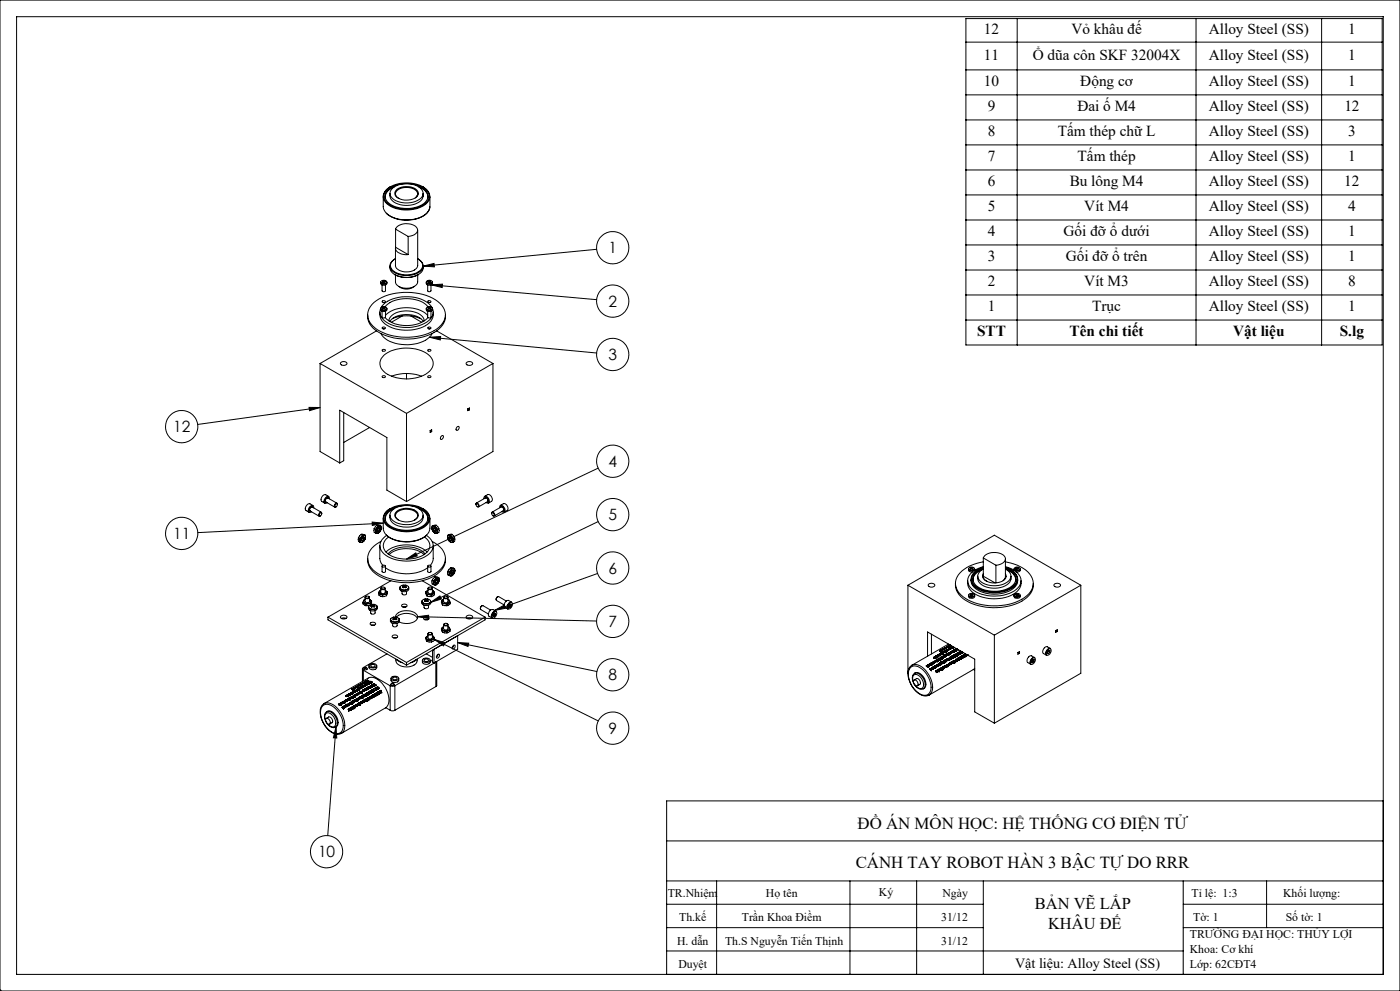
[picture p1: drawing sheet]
<svg xmlns="http://www.w3.org/2000/svg" width="420mm" height="297mm" viewBox="0 0 420 297" stroke-linecap="round" stroke-linejoin="round" font-family="sans-serif">
<defs><g id="words">
<g font-size="5">
<text x="257.3" y="248.6">ĐỒ ÁN MÔN HỌC: HỆ THỐNG CƠ ĐIỆN TỬ</text>
<text x="256.7" y="260.3">CÁNH TAY ROBOT HÀN 3 BẬC TỰ DO RRR</text>
</g>
<g font-size="4.9">
<text x="310.4" y="272.5">BẢN VẼ LẮP</text>
<text x="314.4" y="278.4">KHÂU ĐẾ</text>
</g>
<g font-size="4.7">
<text x="182.5" y="75.9">1</text>
<text x="182.5" y="91.9">2</text>
<text x="182.5" y="107.9">3</text>
<text x="51.9" y="129.6">12</text>
<text x="182.5" y="139.9">4</text>
<text x="182.5" y="155.9">5</text>
<text x="51.9" y="161.6">11</text>
<text x="182.5" y="171.9">6</text>
<text x="182.5" y="187.9">7</text>
<text x="182.5" y="203.9">8</text>
<text x="182.5" y="219.9">9</text>
<text x="95.4" y="257">10</text>
</g>
<g font-size="4.6">
<text x="295.2" y="10.3">12</text>
<text x="321.4" y="10.3">Vỏ khâu đế</text>
<text x="362.6" y="10.3">Alloy Steel (SS)</text>
<text x="404.5" y="10.3">1</text>
<text x="295.2" y="18">11</text>
<text x="309.8" y="18">Ổ dũa côn SKF 32004X</text>
<text x="362.6" y="18">Alloy Steel (SS)</text>
<text x="404.5" y="18">1</text>
<text x="295.2" y="25.9">10</text>
<text x="324.1" y="25.9">Động cơ</text>
<text x="362.6" y="25.9">Alloy Steel (SS)</text>
<text x="404.5" y="25.9">1</text>
<text x="296.3" y="33.4">9</text>
<text x="323.2" y="33.4">Đai ố M4</text>
<text x="362.6" y="33.4">Alloy Steel (SS)</text>
<text x="403.3" y="33.4">12</text>
<text x="296.3" y="40.9">8</text>
<text x="317.3" y="40.9">Tấm thép chữ L</text>
<text x="362.6" y="40.9">Alloy Steel (SS)</text>
<text x="404.4" y="40.9">3</text>
<text x="296.3" y="48.4">7</text>
<text x="323.3" y="48.4">Tấm thép</text>
<text x="362.6" y="48.4">Alloy Steel (SS)</text>
<text x="404.4" y="48.4">1</text>
<text x="296.3" y="55.9">6</text>
<text x="320.9" y="55.9">Bu lông M4</text>
<text x="362.6" y="55.9">Alloy Steel (SS)</text>
<text x="403.3" y="55.9">12</text>
<text x="296.3" y="63.4">5</text>
<text x="325.3" y="63.4">Vít M4</text>
<text x="362.6" y="63.4">Alloy Steel (SS)</text>
<text x="404.4" y="63.4">4</text>
<text x="296.3" y="70.9">4</text>
<text x="319.1" y="70.9">Gối đỡ ổ dưới</text>
<text x="362.6" y="70.9">Alloy Steel (SS)</text>
<text x="404.4" y="70.9">1</text>
<text x="296.3" y="78.4">3</text>
<text x="319.7" y="78.4">Gối đỡ ổ trên</text>
<text x="362.6" y="78.4">Alloy Steel (SS)</text>
<text x="404.4" y="78.4">1</text>
<text x="296.3" y="85.9">2</text>
<text x="325.3" y="85.9">Vít M3</text>
<text x="362.6" y="85.9">Alloy Steel (SS)</text>
<text x="404.4" y="85.9">8</text>
<text x="296.3" y="93.4">1</text>
<text x="327.6" y="93.4">Trục</text>
<text x="362.6" y="93.4">Alloy Steel (SS)</text>
<text x="404.4" y="93.4">1</text>
<text x="293.1" y="100.8">STT</text>
<text x="320.9" y="100.8">Tên chi tiết</text>
<text x="369.9" y="100.8">Vật liệu</text>
<text x="401.9" y="100.8">S.lg</text>
</g>
<text font-size="4.2" x="304.5" y="290.2">Vật liệu: Alloy Steel (SS)</text>
<g font-size="3.5">
<text x="200.3" y="268.9">TR.Nhiệm</text>
<text x="229.8" y="268.9">Họ tên</text>
<text x="263.7" y="268.6">Ký</text>
<text x="282.7" y="268.9">Ngày</text>
<text x="357.5" y="268.9">Tỉ lệ: 1:3</text>
<text x="384.9" y="268.9">Khối lượng:</text>
<text x="203.8" y="276">Th.kế</text>
<text x="222.6" y="276">Trần Khoa Điềm</text>
<text x="282.3" y="276">31/12</text>
<text x="358" y="276">Tờ: 1</text>
<text x="385.7" y="276">Số tờ: 1</text>
<text x="356.9" y="281.2">TRƯỜNG ĐẠI HỌC: THỦY LỢI</text>
<text x="203.1" y="283.2">H. dẫn</text>
<text x="217.5" y="283.2">Th.S Nguyễn Tiến Thịnh</text>
<text x="282.3" y="283.2">31/12</text>
<text x="356.9" y="285.7">Khoa: Cơ khí</text>
<text x="203.5" y="290.2">Duyệt</text>
<text x="356.9" y="290.2">Lớp: 62CĐT4</text>
</g>
</g></defs>
<g fill="none" stroke="#000" stroke-width=".3">
<path d="M5 5h410v287h-410zM289.8 5.6h124.9v97.8h-124.9zM289.8 12.6h124.9M305.2 5.6v97.8M358.8 5.6v97.8M396.5 5.6v97.8M289.8 21h124.9M289.8 28.4h124.9M289.8 35.9h124.9M115 58.9v3a4.4 4.4 0 0 0 3.8 3.6 9.9 9.9 0 0 0 9.4-1.8l.7-1.5M116.2 57a9.2 9.2 0 0 1 11.5 .1 2.86 2.86 0 0 1-1.7 4.6 9.6 9.6 0 0 1-9.8-1.2l-.3-.5a2.45 2.45 0 0 1 .3-3zM116.3 56.5a10.1 10.1 0 0 1 11.4 .1 2.77 2.77 0 0 1-.7 4.8 10 10 0 0 1-11.2-.9 2.66 2.66 0 0 1 .5-4z"/>
<path d="M117 58a2.85 2.85 0 0 0 2.4 3.1 7 7 0 0 0 7.2-1.3l.3-.9v-.9M117.1 56a2.99 2.99 0 0 0-2.1 2.6 2.99 2.99 0 0 0 1.7 2.9 10.1 10.1 0 0 0 11.5-.8 2.93 2.93 0 0 0-1.4-4.7M117.7 56.4a7 7 0 0 1 8.8 .4 2.17 2.17 0 0 1-1.3 3.3 7 7 0 0 1-7.8-1 1.9 1.9 0 0 1 .3-2.7zM118.4 55.9a3.5 3.5 0 0 0-2.8 3.6M119.1 56.7a4.9 4.9 0 0 1 6.2 .7 1.95 1.95 0 0 1-2 2.4 4 4 0 0 1-4.8-1.6l.1-.8zM124.6 59.3a1.42 1.42 0 0 0 .7-1.5 1.42 1.42 0 0 0-1.2-1.2 4.3 4.3 0 0 0-5.4 1.2 1.44 1.44 0 0 0 1 1.7M125.6 55.9a3.4 3.4 0 0 1 2.7 3.6M129 58.9l-.1 3.3M289.8 43.4h124.9M289.8 50.9h124.9M289.8 58.4h124.9M117 79.7a2.73 2.73 0 0 0 2.2 3 7.9 7.9 0 0 0 6.3-.4"/>
<path d="M118.5 77.6a2.21 2.21 0 0 0-1.5 2.1 2.21 2.21 0 0 0 1.6 2.1 7.1 7.1 0 0 0 8.1-1.2 2.22 2.22 0 0 0-1.3-3M118.6 77.5a2.13 2.13 0 0 0-1.5 2 2.13 2.13 0 0 0 1.4 2.1 7.1 7.1 0 0 0 7.8-.7 2.03 2.03 0 0 0-1-3.4M118.7 74.1a2.53 2.53 0 0 0 3 2.2h.7M118.7 68.7a4.1 4.1 0 0 1 5.4-1.2 1.5 1.5 0 0 1 1.2 1.4 1.5 1.5 0 0 1-1.1 1.5l-1.8 .5M118.7 68.7v5.4M118.7 68.7l3.7 2.2M118.7 74.1l3.7 2.2M122.4 70.9v5.4M125.3 69v10.6a3.2 3.2 0 0 1-3.9 1.9 2.67 2.67 0 0 1-2.8-1.9v-5.2M127 79.8l3.2-.9 .1 1.1zM127 79.7l-.3 1.5-1.2 1.1M128.9 62.2a4.7 4.7 0 0 1-3.9 3.4 9.9 9.9 0 0 1-9.1-1.6"/>
<path d="M179 74.7l-52 5.1M289.8 65.9h124.9M289.8 73.4h124.9M110.3 94.4a5.7 5.7 0 0 0 3.9 5.5 18.2 18.2 0 0 0 16.8-.7 5.4 5.4 0 0 0 2.6-4.8M111.6 91.2a16.3 16.3 0 0 1 15.2-3 8.5 8.5 0 0 1 6.7 5.3 5.8 5.8 0 0 1-4.2 6.1 17.8 17.8 0 0 1-16.7-1.2 4.6 4.6 0 0 1-1-7.2zM113 99.2l-17 9.7M113.9 93.5a4.1 4.1 0 0 0 2.9 4.4 11.9 11.9 0 0 0 12-1.2l1.1-1.6 .1-1.6M114.2 84.6a1.06 1.06 0 0 0 1.9 0 .94 .94 0 0 1-1 .9 .94 .94 0 0 1-.9-.9zM114.2 92.5a1.09 1.09 0 0 0 1.9 0 .94 .94 0 0 1-1 .9 .94 .94 0 0 1-.9-.9zM114.2 92.4a3.5 3.5 0 0 0 2.3 4.5 11.7 11.7 0 0 0 12.6-1.2l.4-.6a2.75 2.75 0 0 0 .2-2.7M114.3 99.9a8 8 0 0 0 7.1 3.4 8.7 8.7 0 0 0 8.3-3.4M114.3 92.2a8.7 8.7 0 0 1 8.3-3.3 8.3 8.3 0 0 1 7 3.3"/>
<path d="M114.4 84.2a.85 .85 0 0 1 1-.3 .85 .85 0 0 1 .5 .9 .93 .93 0 0 1-.9 .3 .93 .93 0 0 1-.7-.8zM114.4 92.1a.83 .83 0 0 1 1-.3 .83 .83 0 0 1 .5 .8 .91 .91 0 0 1-.9 .4 .91 .91 0 0 1-.7-.8zM114.6 85.4v1.7a.6 .6 0 0 0 1 0v-1.7M114.6 93.3v1.7a.6 .6 0 0 0 1 0v-1.7M114.7 98.2a.46 .46 0 0 1 .5-.2 .46 .46 0 0 1 .3 .5l-.6 .1zM114.8 90.2l.8 .1a.49 .49 0 0 1-.5 .4 .49 .49 0 0 1-.4-.4zM114.9 84.1l.2 .1M114.9 84.1l-.2 .1 .2 .1M114.9 84.3h.1M114.9 84.3l-.2 .2h.4M114.9 84.3v.3v-.3M114.9 92l.2 .1"/>
<path d="M114.9 92l-.2 .1 .2 .1M114.9 92.2h.1M114.9 92.2l-.2 .2 .2 .1M114.9 92.2v.3M114.9 84.1l.1 .4M114.9 92l.1 .4M115 98.6h.3M115 90.7h.3M115.1 84.5h.1M115.1 84.2h.1M115.1 84.2v.3l.1-.3M115.1 92.3l-.2 .2"/>
<path d="M115.1 92.3h.1M115.1 92.1h.1M115.1 92.1v.2l.1-.2M115.2 92.3l.2 .2M115.4 84.3l.1 .2h-.3M115.4 84.3h.1M115.4 84.1l.1 .1-.1 .1M115.4 84.1l-.2 .1M115.4 84.3l-.1 .3 .1-.3M115.4 92.2l.1 .2-.1 .1M115.4 92.2h.1M115.4 92l.1 .1-.1 .1"/>
<path d="M115.4 92l-.2 .1M115.4 92.2l-.1 .3M115.4 84.1l-.2 .4M115.4 92l-.2 .4M115.5 92a9.7 9.7 0 0 1 9.9-2l1.5 .7 1.5 1.3M115.6 95.2a9.7 9.7 0 0 0 12.8 0M115.6 94.5a9.8 9.8 0 0 1 12.7 0M116.6 96.2a4.2 4.2 0 0 1 4.4-3 6.2 6.2 0 0 1 6.1 2.3l.2 .7M116.9 96.3a7.3 7.3 0 0 1 10-.2l.1 .2M117.7 95.5a11.3 11.3 0 0 1 8.6 0M118.4 82.3a7.5 7.5 0 0 0 7.1 0M118.6 82.4v2.1a2.83 2.83 0 0 0 3.4 1.9l1.3-.1 1-.5"/>
<path d="M119.6 85.8a3.8 3.8 0 0 0 4.7 0M120.6 94.7l-3.2 1.9M123.3 94.7l3.2 1.9M125.3 82.4l-.1 2.5-.9 .9M127.9 84.6a1.03 1.03 0 0 0 .9 .5 1.03 1.03 0 0 0 .9-.5 .92 .92 0 0 1-.9 .9 .92 .92 0 0 1-.9-.9zM127.9 92.5a1.06 1.06 0 0 0 1.8 0 .92 .92 0 0 1-.9 .9 .92 .92 0 0 1-.9-.9zM128 84.3a1.01 1.01 0 0 1 1.7 .3 1.08 1.08 0 0 1-1.8-.1zM128 92.2a1.02 1.02 0 0 1 1.7 .3 .95 .95 0 0 1-1 .4 .95 .95 0 0 1-.7-.7zM128.3 85.4v1.7a.57 .57 0 0 0 1 0v-1.7M128.3 93.3v1.7a.57 .57 0 0 0 1 0v-1.7M128.3 98.2a.44 .44 0 0 1 .6-.2 .44 .44 0 0 1 .3 .5l-.6 .1zM128.4 90.2a.4 .4 0 0 1 .6-.2 .4 .4 0 0 1 .2 .6 .4 .4 0 0 1-.6 .1 .4 .4 0 0 1-.2-.5z"/>
<path d="M128.6 84.1l.2 .1M128.6 84.1l-.2 .1 .2 .1M128.6 84.3h.1M128.6 84.3l-.2 .2h.4M128.6 84.3v.3v-.3M128.6 92l.2 .1M128.6 92l-.2 .1 .2 .1M128.6 92.2h.1M128.6 92.2l-.2 .2 .2 .1M128.6 92.2v.3M128.6 84.1l.1 .4M128.6 92l.1 .4"/>
<path d="M128.6 98.6h.4M128.6 90.7h.4M128.8 84.5h.1M128.8 84.2h.1M128.8 84.2v.3M128.8 92.3l-.2 .2M128.8 92.3h.1M128.8 92.1h.1M128.8 92.1v.2M128.8 92.3l.2 .2M129 84.3l.2 .2h-.4M129 84.3h.1"/>
<path d="M129 84.1l.2 .1-.2 .1M129 84.1l-.2 .1M129 84.3v.3v-.3M129 92.2l.2 .2-.2 .1M129 92.2h.1M129 92l.2 .1-.2 .1M129 92l-.2 .1M129 92.2v.3M129 84.1l-.1 .4M129 92l-.1 .4M129.4 85.4l49.6 4.4M129.4 85.4l3.4-.2-.2 1z"/>
<path d="M131 99.2l16.9 9.7M289.8 80.9h124.9M289.8 88.4h124.9M289.8 95.9h124.9M96 108.9l26 15M96 108.9v26.4l5.9 3.4M102.1 108.8a1.13 1.13 0 0 1 2 .3 1.13 1.13 0 0 1-2-.3zM114.7 112.8a.45 .45 0 0 1 .5-.3 .45 .45 0 0 1 .3 .6l-.6 .1zM114.8 104.8l.8 .1a.49 .49 0 0 1-.5 .4 .49 .49 0 0 1-.4-.4zM115.2 106.4a11.6 11.6 0 0 1 13.9 .4 3.3 3.3 0 0 1-1.3 5.3 11.9 11.9 0 0 1-12.7-.8 3.1 3.1 0 0 1 .1-4.9zM117.4 112.7a13 13 0 0 1 9.1 0M122 111.9v1.7"/>
<path d="M128.3 112.8a.44 .44 0 0 1 .6-.2 .44 .44 0 0 1 .3 .5l-.6 .1zM128.4 104.8h.8a.37 .37 0 0 1-.4 .5 .37 .37 0 0 1-.4-.5zM128.8 101.1l3.4-.2-.1 1zM128.8 101.1l50.2 4.7M139.8 108.8a1.13 1.13 0 0 1 2 .3 1.13 1.13 0 0 1-2-.3zM147.9 108.9l-25.9 15M147.9 108.9v26.4l-25.9 15M92.7 122.1h3.3l-3.1 1zM96 122.1l-36.7 5.1M101.9 138.7v-15.8l14.2 8.2v15.8l5.9 3.4M103.1 123.6v14.5l-1.2 .6M110.9 128.1l-7.8 4.5"/>
<path d="M122 123.9v26.4M129 129.1v.5l.5-.2M129 129.1l.5-.3v.6M129 129.1l.5 .3M132.6 130.6l.2-.1a.62 .62 0 0 1 .1 .8 .62 .62 0 0 1-.7 .3v-.7zM137.1 128l.4-.2a.64 .64 0 0 1 .1 .8 .64 .64 0 0 1-.8 .3zM140.3 122.6v.5l.5-.3M140.3 122.6l.5-.3v.5M140.3 122.6l.5 .2M93.8 152a.66 .66 0 0 0-.9 .3 .66 .66 0 0 0 .2 .9M93.9 151.5l-.9-.5a1.37 1.37 0 0 0-1.2 2l.9 .5M94.1 152.2v-.3a.47 .47 0 0 0-.7-.4 1.28 1.28 0 0 0-.5 2.1l.6-.2"/>
<path d="M95.8 154l.5-.3a.49 .49 0 0 1 .1 .6 .49 .49 0 0 1-.6 .2zM96.4 153.5l-2.7-1.5a.78 .78 0 0 0-.7 1.1l2.7 1.6M96.5 153.9v-.3a.64 .64 0 0 0-.8 .3 .64 .64 0 0 0 .1 .8l.3-.1M98.5 149.3a.66 .66 0 0 0-.9 .3 .66 .66 0 0 0 .2 .9M98.6 148.8l-.9-.5a1.36 1.36 0 0 0-1.2 2l.9 .5M98.8 149.5a.56 .56 0 0 0-.4-.8 1.52 1.52 0 0 0-1 2.1l.7-.1M100.7 151.1l.2-.1a.45 .45 0 0 1 .2 .6 .45 .45 0 0 1-.6 .2zM101.1 150.8l-2.7-1.5a.78 .78 0 0 0-.7 1.1l2.7 1.6M101.2 151.2v-.3a.61 .61 0 0 0-.8 .3 .61 .61 0 0 0 .2 .8l.3-.1M111.7 156.5l3.3 .3-3.3 .7zM112.3 158.4v1.1l.3 .2M112.3 158.4l.3 .2"/>
<path d="M112.6 158.6l.1 .6M112.6 159.7l.5 .1M112.7 159.2v.4l.4 .2M112.7 159.2l-.1 .5M113.1 157.4l-.8 1M113.1 157.4l1.2 .3M113.1 157.4l.4 .2M113.1 158.2l-.4 1M113.1 158.2l-.5 .4M113.3 158.4l.3-.2a.52 .52 0 0 1 .1 .7 .52 .52 0 0 1-.6 .2zM113.3 158.4l.4-.3a.61 .61 0 0 1 .2 .8 .61 .61 0 0 1-.8 .3zM113.5 157.6l-.4 .6"/>
<path d="M113.5 158.3l-.4 .6M113.5 158.4l-.3 .5M113.5 157.6l.4 .1M113.9 159.3l-.8 .5M113.9 157.7l-.8 .5M113.9 157.7l.4 .2v.4M113.9 157.7h.4M113.9 159.3l-.4 .5h-.4M114.3 157.7v.6M114.3 158.3l-.4 1M115 156.8l-55.7 2.8M115 155.3v3a4.5 4.5 0 0 0 4.2 3.7 9.4 9.4 0 0 0 9.2-2.1l.6-1.5v-3.1"/>
<path d="M116.1 153.1a9.9 9.9 0 0 1 11.9 .2 2.87 2.87 0 0 1-1.3 4.7 10.1 10.1 0 0 1-10.7-.9 2.59 2.59 0 0 1 .1-4zM116.2 153.5a9.2 9.2 0 0 1 11.5 0 2.61 2.61 0 0 1-1 4.2 9.5 9.5 0 0 1-10.5-.8 2.48 2.48 0 0 1 0-3.4zM117 154.4a3.1 3.1 0 0 0 3.2 3.4 6.6 6.6 0 0 0 6.4-1.7l.3-.8v-.9M117.1 152.4a3 3 0 0 0-2.1 2.8 3 3 0 0 0 1.9 2.9 10.3 10.3 0 0 0 11.1-.7 2.97 2.97 0 0 0-1.2-5M117.7 153a7 7 0 0 1 8.8 .2 2.13 2.13 0 0 1-1.2 3.3 7.1 7.1 0 0 1-7.9-.9 1.8 1.8 0 0 1 .3-2.6zM118.4 152.4a3.5 3.5 0 0 0-2.8 3.6M118.6 154.6l.1 .4 .8 .8M118.6 154.5a3.4 3.4 0 0 1 4.3-1.8 2.3 2.3 0 0 1 2.4 2M118.6 154.5v.1M119 153.2a5 5 0 0 1 6.3 .5 1.67 1.67 0 0 1-1.3 2.3 4.3 4.3 0 0 1-5.5-1.3 1.38 1.38 0 0 1 .5-1.5zM125.3 154.6l-.3 .7-.6 .5M125.6 152.4a3.4 3.4 0 0 1 2.7 3.6"/>
<path d="M129.6 158.3l.4 1M129.6 157.7v.6M129.6 157.7h.4M130 159.3l.8 .5M130 157.7l-.3 .2-.1 .4M130 157.7l.8 .5M130 159.3l.5 .5h.3M130.1 158.2a.68 .68 0 0 1 .6 .4 .68 .68 0 0 1-.1 .7l-.5-.3zM130.2 158.3a.56 .56 0 0 1 .5 .3 .56 .56 0 0 1-.1 .6l-.4-.3zM130.5 158.3l.3 .6M130.5 157.6l-.5 .1M130.5 158.4l.2 .5"/>
<path d="M130.5 157.6l.3 .6M130.8 158.2l.5 .4M130.8 158.2l.4 1M130.8 157.4l.9 1M130.8 157.4l-1.2 .3M130.8 157.4l-.3 .2M131.2 159.2l-.4 .6M131.2 159.2l.1 .5M131.3 158.6l-.1 .6M131.3 159.7l-.5 .1M131.7 158.4v1.1l-.4 .2M131.7 158.4l-.4 .2"/>
<path d="M142.8 151.2v-.3a.62 .62 0 0 1 .8 .2 .62 .62 0 0 1-.2 .8l-.2-.1M142.9 150.9a.54 .54 0 0 1 .5 .4 .54 .54 0 0 1-.1 .6l-.5-.6zM142.9 150.8l2.7-1.6a.74 .74 0 0 1 .7 1.2l-2.7 1.5M145.2 149.5v-.5a.76 .76 0 0 1 .8-.2 .76 .76 0 0 1 .5 .6l.2 1.2-.4 .2-.5-.2M145.4 148.8l.9-.6a1.32 1.32 0 0 1 1.2 2l-.9 .6M145.5 149.3a.67 .67 0 0 1 .9 .2 .67 .67 0 0 1-.2 .9M147.5 153.9v-.3a.63 .63 0 0 1 .8 .3 .63 .63 0 0 1-.1 .8l-.3-.2M147.6 153.6a.48 .48 0 0 1 .6 .3 .48 .48 0 0 1-.3 .6l-.4-.4zM147.6 153.5l2.7-1.6a.76 .76 0 0 1 .7 1.2l-2.7 1.5M149.9 152.2l.2-.7a1.29 1.29 0 0 1 1.2 .6 1.29 1.29 0 0 1 0 1.4l-.7-.2M150.1 151.5l.9-.5a1.35 1.35 0 0 1 1.2 2l-.9 .5M150.2 152a.69 .69 0 0 1 .9 .3 .69 .69 0 0 1-.2 .8"/>
<path d="M179.5 140.3l-57.5 27.3M179.5 156.3l-50.3 24.2M107.5 161.1v1.1l.4 .3M107.5 161.1l.4 .3M107.9 161.4l.1 .6M107.9 162.5l.5 .1M108 162l.1 .4 .3 .2M108 162l-.1 .5M108.4 160.1l-.9 1M108.4 160.1l1.2 .3M108.4 160.1l.3 .2M108.4 160.9l-.4 1.1"/>
<path d="M108.4 160.9l-.5 .5M108.6 161.1l.4-.2a.62 .62 0 0 1 .2 .8 .62 .62 0 0 1-.8 .2zM108.6 161.1l.3-.2a.51 .51 0 0 1 .1 .7 .51 .51 0 0 1-.6 .2zM108.7 160.3l-.3 .6M108.7 161.1l-.2 .5M108.7 160.3l.5 .1M108.8 161l-.4 .7M109.2 162.1l-.8 .5M109.2 160.4l-.8 .5M109.2 160.4l.3 .2 .1 .4M109.2 160.4h.4M109.3 179.8l.2-.1-.5 .4z"/>
<path d="M109.5 179.1v1.2a.77 .77 0 0 0 1.3 0v-1.2M109.6 160.4v.6M109.6 161l-.4 1.1M109.7 178.7a.47 .47 0 0 1 .6-.1 .47 .47 0 0 1 .3 .5 .47 .47 0 0 1-.6 .2 .47 .47 0 0 1-.3-.6zM109.8 178.7l-.2 .1a.61 .61 0 0 0 .5 .8 .61 .61 0 0 0 .7-.4l-.2-.5M110.3 167.4a5.7 5.7 0 0 0 3.9 5.5 17.5 17.5 0 0 0 17.5-1.3l1.5-1.8 .4-1.4v-1M110.8 179.7l.2 .1zM111 179.8l.3 .6M111 179.8l.5 .4M113.7 177.9v.5l1 .4M113.7 177.9l.5 .2M113.7 177.4l.5 .7"/>
<path d="M113.7 177.4v.5M113.8 177.2l.4-.2-.5 .4zM113.9 163.5l.1 4.2 .8 1.7M114.2 178.1h1.1M114.2 178.1l.5 .3M114.2 176.4v1.1a.79 .79 0 0 0 1.4 0v-1.1M114.3 162.3a5.7 5.7 0 0 0-3.9 5.9 8.5 8.5 0 0 0 6.7 5.3 17.3 17.3 0 0 0 14.6-2.4 4.6 4.6 0 0 0-.3-7.7l-1.7-1.1M114.5 176a.47 .47 0 0 1 .6-.1 .47 .47 0 0 1 .2 .5 .47 .47 0 0 1-.6 .2 .47 .47 0 0 1-.2-.6zM114.5 176l-.1 .1a.6 .6 0 0 0 .4 .7 .6 .6 0 0 0 .7-.4l-.2-.4M114.6 169.6v1.7a.6 .6 0 0 0 1 0v-1.7M114.7 169.5a.46 .46 0 0 1 .5-.2 .46 .46 0 0 1 .3 .6h-.6zM114.7 178.4v.4"/>
<path d="M115.3 178.1l-.6 .3M115.6 177h.1M115.6 177l.5 .6M115.6 177l.5 .3M115.6 170.2a12 12 0 0 0 12.7 0M115.8 165.4a9.9 9.9 0 0 1 12.3 0M116 160.4a10 10 0 0 0 12 0M116 178.5l-1.3 .3M116 178.1h-.7M116 178.1v.4M116 160.5a3.3 3.3 0 0 0-2 2.9 3.3 3.3 0 0 0 1.8 3.1 11.6 11.6 0 0 0 13.3-.8 3.2 3.2 0 0 0-1.2-5.2M116.1 177.6l-.8 .5"/>
<path d="M116.1 177.6l-.1 .5M116.1 177.3l-.1 1.2M116.1 177.3v.3M116.4 166a8.3 8.3 0 0 1 11.1 0M116.6 160.9a2.97 2.97 0 0 0-1.6 2.9 2.97 2.97 0 0 0 2 2.6 10.4 10.4 0 0 0 11-.8 2.8 2.8 0 0 0-.7-4.7M116.7 166.2a8.5 8.5 0 0 1 10.5 0M117.3 174.1l-18.9 10.9M119.9 176.1a1.45 1.45 0 0 0 1.1 1.3 1.45 1.45 0 0 0 1.6-.6v-.7M120.1 175.8a.96 .96 0 0 0 .3 1 .96 .96 0 0 0 1 .1 .87 .87 0 0 0 1.1-1.1M120.2 175.7a1.67 1.67 0 0 1 2.4 .3 1.32 1.32 0 0 1-1.3 .8 1.32 1.32 0 0 1-1.2-.9zM120.6 177.2v.7a.81 .81 0 0 0 1.4 0v-.7M120.9 175.5h.3"/>
<path d="M120.9 175.5l-.2 .1 .3 .1M120.9 175.5l.2 .5M121 175.7v.1M121 175.8l-.3 .2 .7-.1 .3 .2 .2-.1-.3-.2M121 175.7v.4v-.3M121.2 175.5h.2M121.2 175.5v.4M121.4 175.5v.4M121.6 175.8v.3M121.6 175.5l.3 .1-.3 .2M121.6 175.5h-.2M121.6 175.5l-.1 .5"/>
<path d="M122 167.6l2.7-1.9 .5 .9zM126.7 180a.95 .95 0 0 0 .3 1 .95 .95 0 0 0 1.1 0 .85 .85 0 0 0 1-1M126.7 174.1l18.8 10.9M126.8 179.9a1.63 1.63 0 0 1 2.4 .2 1.42 1.42 0 0 1-2.4 .4zM127.5 179.6l.3 .1M127.5 179.6l-.2 .2h.3M127.5 179.6l.2 .5M127.6 179.8v.1M127.6 179.9l-.3 .2 .2 .2 .3-.2 .4 .2 .3-.1-.3-.3M127.6 179.8v.5v-.4M127.7 177.4l.4 1.2M127.7 177.4l.2 .3"/>
<path d="M127.8 179.7h.2M127.8 179.7v.4M127.9 177.7l.8 .5M127.9 177.7l.2 .5M128 179.7v.4M128.1 178.6l1.3 .2M128.1 178.2h.6M128.1 178.2v.4M128.2 177.1l-.3 .6M128.2 177.1l-.5 .3M128.2 179.6l.3 .1-.3 .2M128.2 179.6l-.2 .1"/>
<path d="M128.2 179.9v.4M128.2 179.6l-.1 .5M128.3 169.6v1.7a.57 .57 0 0 0 1 0v-1.7M128.3 169.5a.44 .44 0 0 1 .6-.1 .44 .44 0 0 1 .3 .5h-.6zM128.4 177l-.2 .1M128.4 176.4v1.1a.77 .77 0 0 0 1.3 0v-1.1M128.6 176l.6-.1 .3 .2a.44 .44 0 0 1-.5 .4 .44 .44 0 0 1-.4-.5zM128.7 176l-.3 .2a.62 .62 0 0 0 .6 .5 .62 .62 0 0 0 .6-.5l-.1-.1M128.7 178.2l.7 .2M129.4 176l.1 .1M129.4 178.4v.4M129.6 173.9v1.1l.4 .2"/>
<path d="M129.6 173.9l.4 .2M129.7 177l.5 .4zM129.9 178l-1.2 .2M129.9 178l-.5 .4M130 163.5l-.1 4.3-.8 1.6M130 174.1l.1 .6M130 175.2l.5 .1M130.1 174.7l.4 .6M130.1 174.7l-.1 .5M130.2 177.4v.3l-.3 .3M130.2 177.4l.2 .4M130.4 177.8l-.5 .2"/>
<path d="M130.4 177.8v.5l-1 .5M130.5 173.7l-.5 .4M130.5 172.9l-.9 1M130.5 173.7l-.4 1M130.5 172.9l1.2 .3M130.5 172.9l.3 .2M130.7 173.8l.4-.2a.61 .61 0 0 1 .2 .8 .61 .61 0 0 1-.8 .3zM130.7 173.8l.3-.1a.52 .52 0 0 1 .1 .7 .52 .52 0 0 1-.6 .2v-.3M130.8 173.1l.5 .1M130.8 173.8l-.3 .6M130.8 173.1l-.3 .6M131.2 173.7a.74 .74 0 0 1-.6 1.1"/>
<path d="M131.3 173.2l-.8 .5M131.3 173.2l.5 .6M131.3 174.8l-.8 .5M131.3 174.8l-.5 .5h-.3M131.3 173.2h.4M131.7 173.2l.1 .6M131.8 173.8l-.5 1M132.9 179.8l-.3 .3v.3M132.9 179.8l.2-.1zM132.9 179.8l-.5 .4M133.1 179.1v1.2a.77 .77 0 0 0 1.3 0v-1.2M133.2 178.8a.56 .56 0 0 1 .6-.2 .56 .56 0 0 1 .4 .5 .54 .54 0 0 1-.5 .2 .54 .54 0 0 1-.5-.5z"/>
<path d="M133.4 178.7l-.3 .2a.62 .62 0 0 0 .7 .6 .62 .62 0 0 0 .6-.6l-.3-.2M134.3 161l.4 1.1M134.4 171.2v1.1l.3 .2M134.4 160.4l-.1 .6M134.4 171.2l.3 .2M134.4 160.4h.3M134.4 179.7l.5 .4zM134.7 162.1l.8 .5M134.7 160.4l-.4 .6M134.7 160.4l.8 .5M134.7 161a.63 .63 0 0 1 .8 .3 .63 .63 0 0 1-.2 .8l-.5-.4zM134.7 171.4l.1 .6"/>
<path d="M134.7 172.5l.5 .1M134.8 172l.4 .6M134.8 172l-.1 .5M134.9 161a.48 .48 0 0 1 .6 .3 .48 .48 0 0 1-.3 .6l-.4-.5zM135.2 170.2l-.8 1M135.2 170.2l1.2 .3M135.2 160.3l-.5 .1M135.2 161l.4 .7M135.2 170.2l.4 .2M135.2 160.3l.3 .6M135.2 170.9l-.5 .5M135.2 170.9l-.4 1.1"/>
<path d="M135.2 161.1l.2 .5M135.4 171.1l.3-.1a.51 .51 0 0 1 .2 .6 .51 .51 0 0 1-.7 .3v-.3M135.5 171.1l.3-.2a.62 .62 0 0 1 .2 .8 .62 .62 0 0 1-.8 .3zM135.5 160.9l.5 .5M135.5 160.9l.4 1.1M135.6 170.4l.4 .1M135.6 171l-.4 .7M135.6 160.1l.8 1M135.6 160.1l-1.2 .3M135.6 170.4l-.4 .5M135.6 160.1l-.4 .2M135.9 162l-.4 .6"/>
<path d="M135.9 162l.1 .5M136 171a.76 .76 0 0 1-.7 1.1M136 170.5l-.8 .4M136 170.5l.3 .1 .2 .5M136 172.1l-.8 .5M136 172.1l-.4 .5h-.4M136 161.4l-.1 .6M136 170.5h.4M136 162.5l-.5 .1M136.4 170.5l.1 .6M136.4 161.1v1.1l-.4 .3M136.4 161.1l-.4 .3"/>
<path d="M136.5 171.1l-.5 1M149.3 178.9l-.5 .8M179.3 171.9l-31 11M272.4 175.4v26.4M272.4 175.4l25.9 15M272.4 175.4l25.9-15 25.9 15M278.6 175a1.1 1.1 0 0 1 1.8 .5 1.12 1.12 0 0 1-1.9-.3zM286.6 174.8a5.8 5.8 0 0 0 3.9 5.6 17.9 17.9 0 0 0 16.8-.8 5.2 5.2 0 0 0 2.7-4.8M290.3 174a4.5 4.5 0 0 0 3.7 4.7 12 12 0 0 0 11.2-1.5l1-1.6 .1-1.6M290.5 178.4a1.06 1.06 0 0 0 1.9 0 .94 .94 0 0 1-.9 .9 .94 .94 0 0 1-1-.9zM290.6 170.3a1.04 1.04 0 0 1 1.7 .2 1.1 1.1 0 0 1-1.7 0zM290.6 178.2a1.01 1.01 0 0 1 1.7 .2 1.08 1.08 0 0 1-1.7 0z"/>
<path d="M291.3 170.1h.1M291.3 170.1l-.2 .1h.2M291.3 170.2v.1M291.3 170.3l-.2 .1h.3M291.3 170.3v.2M291.3 170.2v.3M291.3 178h.1M291.3 178h-.2l.2 .1M291.3 178.1v.1M291.3 178.2l-.2 .1 .2 .1M291.3 178.2v.2M291.3 178.1v.3"/>
<path d="M291.3 170.1l.1 .3M291.3 178l.1 .3M291.3 173.6a3.7 3.7 0 0 0 2.7 3.6 9.8 9.8 0 0 0 10.8-1.6l.5-1v-1M291.4 170.4h.1M291.4 170.1h.1M291.4 170.1v.3M291.4 178.3l-.1 .1M291.4 178.3h.1M291.4 178h.1M291.4 178v.3M291.5 170.1v.3M291.5 178.3l.2 .1"/>
<path d="M291.5 178v.3M291.7 170.3l.1 .2-.3-.1M291.7 170.3h.1M291.7 170.1h.2l-.2 .1M291.7 170.1h-.2M291.7 170.3v.2zM291.7 178.2l.2 .1-.2 .1M291.7 178.1v.1M291.7 178h.2l-.2 .1M291.7 178h-.2M291.7 178.2v.2M291.7 178.1v.3"/>
<path d="M291.7 170.1l-.1 .3M291.7 178l-.1 .3M292.4 170.9v-.4a1.08 1.08 0 0 1-1.9 0l.1 .6 1.1 .3M293.3 172.7a2.85 2.85 0 0 0 2.4 3.2 7 7 0 0 0 7.2-1.4l.4-.9v-.9M293.5 170.7a3 3 0 0 0-2.1 2.6 3 3 0 0 0 1.6 2.9 10.2 10.2 0 0 0 11.6-.8 2.93 2.93 0 0 0-1.5-4.7M294.7 170.7a3.5 3.5 0 0 0-2.7 3.6M295 172.8l.4 .9 .7 .5M295 167.2a4.3 4.3 0 0 1 6.2-.6 1.58 1.58 0 0 1 .2 1.7 1.58 1.58 0 0 1-1.4 .9l-1.2 .2M295 168.4a10.5 10.5 0 0 0-7.9 4.6 4.9 4.9 0 0 0 2.6 6.3 17.3 17.3 0 0 0 18.3-.8 4.6 4.6 0 0 0-.3-7.7l-2.5-1.4-3.6-1M295 169.8a5.7 5.7 0 0 0-4.7 4 4.4 4.4 0 0 0 3.3 4 11.5 11.5 0 0 0 11.8-1.7 3.2 3.2 0 0 0-1.3-5.3l-2.5-1M295 170a4.2 4.2 0 0 0-3.5 3.7 5.5 5.5 0 0 0 5.4 3.6 8.5 8.5 0 0 0 7.9-2.5 2.74 2.74 0 0 0-1.3-3.9l-1.9-.9M295 170.3a3.5 3.5 0 0 0-3 3.9 6.5 6.5 0 0 0 6.2 3 6.7 6.7 0 0 0 6.4-2.9 3.5 3.5 0 0 0-3-4"/>
<path d="M295 171.9a1.73 1.73 0 0 0 1.5 2.5 4.1 4.1 0 0 0 5.3-1.6l-.2-.8M295 170.5a2.23 2.23 0 0 0-1.7 2.2 2.23 2.23 0 0 0 1.8 2.2 7 7 0 0 0 7.8-1.1 2.15 2.15 0 0 0-1.3-3.3M295 167.2v5.7M295 167.2l3.8 2.2M295 172.7l3.5 2M298.8 169.4v5.3M301.6 167.5v5.5l-.7 1M301.9 170.7a3.5 3.5 0 0 1 2.7 3.6M304.2 170.9v-.4a1.09 1.09 0 0 0 1.9 0l-.1 .7-1.1 .2M304.2 178.4a1.06 1.06 0 0 0 1.9 0 .94 .94 0 0 1-1 .9 .94 .94 0 0 1-.9-.9zM304.3 170.3a1.04 1.04 0 0 1 1.7 .2 1.1 1.1 0 0 1-1.7 0zM304.4 178a.85 .85 0 0 1 1-.2 .85 .85 0 0 1 .5 .8 .94 .94 0 0 1-1.6-.4z"/>
<path d="M304.9 170.2h.1M304.9 170.1h.2M304.9 170.1h-.1l.1 .1M304.9 170.3l-.1 .2 .3-.1M304.9 170.2v.3zM304.9 178h.2M304.9 178h-.1l.1 .1M304.9 178.1v.1M304.9 178.2l-.1 .1 .1 .1M304.9 178.2v.2M304.9 178.1v.3M304.9 170.1l.1 .3"/>
<path d="M304.9 178l.1 .3M305.1 170.4h.1M305.1 170.1h.1M305.1 170.1v.3M305.1 178.3l-.2 .1M305.1 178.3h.1M305.1 178h.1M305.1 178v.3M305.2 170.1v.3M305.2 178v.3M305.4 170.3l.1 .1h-.3M305.4 170.2v.1"/>
<path d="M305.4 170.1l.1 .1h-.1M305.4 170.1h-.2M305.4 170.3l-.1 .2zM305.4 178.2l.1 .1h-.3M305.4 178.1v.1M305.4 178h.1l-.1 .1M305.4 178h-.2M305.4 178.1l-.1 .3 .1-.2M305.4 170.1l-.1 .3M305.4 178l-.1 .3M316.3 175a1.1 1.1 0 0 1 1.8 .5 1.12 1.12 0 0 1-1.9-.3zM324.2 175.4l-25.9 15"/>
<path d="M324.2 175.4v26.4l-25.9 14.9M98.4 185v.8l23.6 13.6M98.4 185l23.6 13.5M102.2 184.7a1.19 1.19 0 0 1 1.9 .3 1.13 1.13 0 0 1-2-.1zM102.4 185.3l.6-.1 .8 .1M108.9 180.5v.5l.9 .5M108.9 180.5l.4 .2M109 180.1l.3 .6M109 180.1l-.1 .4M109.3 180.7l1.2 .2M109.3 180.7l.5 .4M109.8 181.1v.4"/>
<path d="M110.5 180.9l-.7 .2M110.5 180.9h.6M110.5 181.9a1.41 1.41 0 0 0 1.1 1.3 1.41 1.41 0 0 0 1.5-.7l.1-.6M110.6 181.6a1 1 0 0 0 1.4 1.1 .89 .89 0 0 0 1.1-1.1M110.7 199.5a1.23 1.23 0 0 0 .9 1.3 1.23 1.23 0 0 0 1.4-.7v-.6M110.7 181.5a1.52 1.52 0 0 1 2.4 .5 1.45 1.45 0 0 1-2.5-.3zM110.7 199.3a1.41 1.41 0 0 1 2.3 .3 1.38 1.38 0 0 1-2.3-.1zM110.8 181.4l-1 .1M111.1 186.8a.85 .85 0 0 1 .9-.4 .85 .85 0 0 1 .6 .7 .88 .88 0 0 1-.8 .4 .88 .88 0 0 1-.7-.7zM111.1 180.9v.4M111.2 183v.7a.77 .77 0 0 0 1.3 0v-.7M111.2 199.4a.71 .71 0 0 1 .8-.3 .71 .71 0 0 1 .5 .6 .71 .71 0 0 1-.7 .2 .71 .71 0 0 1-.6-.5z"/>
<path d="M111.3 180.4l-.8 .5M111.3 180.4l-.2 .5M111.4 187.4h.9M111.5 180.2l-.3 1M111.5 180.2l-.2 .2M111.5 181.3h.3M111.5 181.3l-.2 .1 .2 .1M111.5 181.3l.2 .5M111.5 181.5v.1M111.5 181.6l-.2 .2 .2 .1M111.5 181.6v.3M111.5 181.5l.1 .4"/>
<path d="M111.8 181.7l-.3 .2M111.8 181.7h.1M111.8 181.3h.1M111.8 181.3v.4M111.9 181.3v.4M112.2 181.6l.3 .2-.3 .1-.3-.2M112.2 181.6l-.1 .3M112.2 181.3l.3 .1-.3 .2M112.2 181.3h-.3M112.2 181.3l-.2 .5M116.1 196l-7.1 4.1a.43 .43 0 0 0-.3 .4 .43 .43 0 0 0 .3 .4M117.1 185.7a1.43 1.43 0 0 0 1.1 1.3 1.43 1.43 0 0 0 1.6-.7v-.6"/>
<path d="M117.2 185.4a1 1 0 0 0 1.4 1.1 .89 .89 0 0 0 1.1-1.1M117.3 185.3a1.52 1.52 0 0 1 2.4 .5 1.45 1.45 0 0 1-2.5-.3zM117.7 190.6a.85 .85 0 0 1 .9-.4 .85 .85 0 0 1 .6 .8 .88 .88 0 0 1-.9 .3 .88 .88 0 0 1-.6-.7zM117.8 186.8v.7a.77 .77 0 0 0 1.3 0v-.7M118 191.2h.9M118.1 185.1h.3M118.1 185.1l-.2 .1 .2 .1M118.1 185.1l.2 .5M118.1 185.3v.1M118.1 185.4l-.2 .2 .2 .1 .3-.2M118.1 185.3l.1 .4-.1-.3M118.4 185.5h.1"/>
<path d="M118.4 185.1h.1M118.4 185.1v.4M118.5 185.5l.3 .2M118.5 185.1v.4M118.6 185a2.46 2.46 0 0 1 2.6-1.9 3.6 3.6 0 0 1 4.1 1.7 2.61 2.61 0 0 1-3 2.1l-1.8-.2-.8-.3M118.8 185.4l.3 .2-.3 .1M118.8 185.4v.3M118.8 197.6a2.3 2.3 0 0 0 2.6 2.2 3.2 3.2 0 0 0 3.7-1.8v-.4M118.8 185.1l.3 .1-.3 .2M118.8 185.1h-.3M118.8 185.1l-.2 .5M118.9 185a4.4 4.4 0 0 1 6.3 .3"/>
<path d="M119.1 197.7l.6 .6 .9 .3M120.5 181.3a.87 .87 0 0 1 .9-.3 .87 .87 0 0 1 .7 .7 .87 .87 0 0 1-.9 .3 .87 .87 0 0 1-.7-.7zM120.9 181.9h.8M122 198.5v.9M124.8 197.7l-.6 .6-.9 .3M125.3 184.8l3.3-.4v1zM125.3 184.8l53.7 1.3M126.5 180.3a1.44 1.44 0 0 0 1.2 1.2 1.44 1.44 0 0 0 1.5-.6v-.6M126.7 197.9a1.23 1.23 0 0 0 .9 1.2 1.23 1.23 0 0 0 1.4-.6v-.6M126.9 197.6a1.43 1.43 0 0 1 2.1 .3 1.31 1.31 0 0 1-2.3-.1zM127.1 185.1a.87 .87 0 0 1 .9-.3 .87 .87 0 0 1 .7 .7 .87 .87 0 0 1-.9 .3 .87 .87 0 0 1-.7-.7zM127.2 181.4v.7a.77 .77 0 0 0 1.4 0v-.7"/>
<path d="M127.3 197.7a.68 .68 0 0 1 .7-.2 .68 .68 0 0 1 .5 .5 .68 .68 0 0 1-.7 .3 .68 .68 0 0 1-.5-.6zM127.5 185.7h.8M127.7 191l.4 1.2M127.7 191l.2 .3M127.9 196l1.9 1M127.9 191.3l.8 .5M127.9 191.3l.2 .5M128.1 192.2l1.3 .2M128.1 191.8h.6M128.1 191.8v.4M128.2 190.7l-.3 .6M128.2 190.7l-.5 .3"/>
<path d="M128.4 190.6l-.2 .1M128.4 189.9v1.2a.77 .77 0 0 0 1.3 0v-1.2M128.6 189.7a.46 .46 0 0 1 .5-.2 .46 .46 0 0 1 .3 .6h-.7zM128.7 189.6l-.3 .2a.62 .62 0 0 0 .6 .5 .62 .62 0 0 0 .6-.5l-.2-.2M128.7 191.8l.7 .2M129.2 180.5l2.8-1.9 .4 .9zM129.4 192v.4M129.7 190.6l.5 .4zM129.8 197.7l-.2 .3 .2 .2M129.8 194.9h.1M129.8 194.9v3.5l.4 .3M129.9 191.6l-1.2 .2"/>
<path d="M129.9 191.6l-.5 .4M130.2 191l-.3 .6M130.2 191l.2 .4M130.2 194.6v4.1M130.4 191.7l3.1 .9-.4 1zM130.4 191.4l-.5 .2M130.4 191.4a1.03 1.03 0 0 1-1 1M130.4 191.7l49.1 24.4M130.7 198.4l-12.2 7.1M130.7 198.4v7.4M131 198.3l-.3 .1M131 198.2v7.3l-.3 .3"/>
<path d="M131.2 196.2l.4-.2a.62 .62 0 0 1 .1 .8 .62 .62 0 0 1-.7 .3zM131.4 196.1l-.5 .8M132.4 180.2l.4 1.1M132.4 180.2l.2 .2M132.4 188.3l.4 1.2M132.4 188.3l.2 .3M132.6 180.4l.9 .5M132.6 188.6l.9 .5M132.6 180.4l.2 .5M132.6 188.6l.2 .5M132.8 181.3l1.3 .2M132.8 180.9h.7"/>
<path d="M132.8 189.5l1.3 .2M132.8 189.1h.7M132.8 180.9v.4M132.8 189.1v.4M132.9 188l-.3 .2v.4M132.9 188l.2-.1zM132.9 188l-.5 .3M133.1 187.2v1.2a.77 .77 0 0 0 1.3 0v-1.2M133.2 187a.54 .54 0 0 1 .6-.2 .54 .54 0 0 1 .4 .5 .56 .56 0 0 1-.5 .1 .56 .56 0 0 1-.5-.4zM133.4 186.9l-.3 .2a.62 .62 0 0 0 .7 .5 .62 .62 0 0 0 .6-.5l-.3-.2M133.5 180.9l.6 .2M133.5 189.1l.6 .2"/>
<path d="M134.1 181.1v.4M134.1 189.3v.4M134.4 187.9l.5 .3zM134.6 180.7l-1.1 .2M134.6 180.7l-.5 .4M134.6 188.9l-1.1 .2M134.6 188.9l-.5 .4M134.9 180.1l-.3 .6M134.9 180.1l.1 .4M134.9 188.2l-.3 .7M134.9 188.2l.1 .5M135 180.5l-.4 .2"/>
<path d="M135 180.5v.5l-.9 .5M135 188.7l-.4 .2M135 188.7v.5l-.9 .5M135.9 193.5l.4-.2a.61 .61 0 0 1 .2 .8 .61 .61 0 0 1-.8 .3zM136.1 193.4l-.5 .8M137.3 192.6l3.3 .2-.2 .9zM137.3 192.6l41.8 8.7M137.3 190.5v4.1l-7.1 4.1M139.9 184.7a1.19 1.19 0 0 1 1.9 .3 1.13 1.13 0 0 1-2-.1zM140.1 185.3l.6-.1 .8 .1M144.6 181.6l-.5 .8M145.5 185v.8l-23.5 13.6"/>
<path d="M145.5 185l-23.5 13.5M147 183l.8-.3 1 .5a1.33 1.33 0 0 0-1.2 2l-.9-.5-.2-.4zM147.2 182.8l-2.3-1.3a.78 .78 0 0 0-.6 1.2l2.2 1.3M147.9 184.6l.3 .1M147.9 184.3h.1M148 183.6a.59 .59 0 0 1 .8-.3 .59 .59 0 0 1 .2 .8 .92 .92 0 0 1-.4 1 .92 .92 0 0 1-1 0v-.9zM148.1 184.1l-.2 .2M148.1 184.1l.5 .3M148.3 182.9l3-1.5 .3 .9zM148.6 184.4l.1-.6-.4-.1-.4 .4v.5l.3 .1M148.6 184.4l-.4 .3M151.7 180.3l.8-.4 1 .6a1.37 1.37 0 0 0-1.2 2l-1.1-.9 .1-.7z"/>
<path d="M151.9 180.1l-2.3-1.3a.78 .78 0 0 0-.6 1.2l2.2 1.3M152.6 181.9l.3 .1M152.6 181.6h.1M152.7 180.9a.59 .59 0 0 1 .8-.3 .59 .59 0 0 1 .2 .8l-.3 .7a.65 .65 0 0 1-1 .4 .65 .65 0 0 1-.1-1zM152.8 181.4l-.2 .2M152.8 181.4l.5 .2M153.3 181.6l.1-.5-.4-.1-.4 .4v.5l.3 .1M153.3 181.6l-.4 .4M273.6 199.4a3.8 3.8 0 0 0-.7 4.9 6.4 6.4 0 0 0 4.7 4.3l1.1-.3M277.9 199.6l.2 .1M277.9 199.6l.4 .1M277.9 199.6h.1"/>
<path d="M278.1 199.7l.2 .1M278.1 199.7h.1M278.1 199.5h.2M278.1 199.4l.2 .1M278.1 199.4l.5 .5M278.1 199.4v.1M278.3 196.7v-7.3l14.1 8.2v15.8l5.9 3.3M278.3 199.5v.1M278.3 199.4v.1M278.3 199.7v.1M278.3 199.3v.1M278.3 199.5h.1"/>
<path d="M278.3 199.6v.2M278.3 199.8l.3 .1M278.3 199.6v.1M278.3 199.8h.1M278.4 199.4v.1M278.4 199.3h.1M278.4 199.4l-.1 .1M278.4 199.4h.1M278.4 199.5h.1M278.4 199.7l.2 .1M278.4 199.7l-.1 .1M278.4 199.3v.1"/>
<path d="M278.4 199.7v.1M278.4 199.5h.2M278.4 199.4l.2 .1M278.5 199.4h-.1M278.5 199.4h.1M278.5 199.5h.1M278.6 199.5h-.1M278.6 199.6h.1M278.6 199.2h.1M278.6 199.5h.1M278.6 199.4l.1 .2M278.6 199.5v.1"/>
<path d="M278.7 199.5v.1M278.7 199.1v.3M278.7 199.4l.2 .1M278.7 199.2l.2 .3M278.7 199.1l.3 .1M278.7 199.2v.1M278.7 199.4h.1M278.7 199.2h.2M278.7 199.6h-.1M278.7 199.1h.2M278.7 199.1v.1M278.7 199.6h.1"/>
<path d="M278.9 199.2h.1M278.9 199.5h.1M278.9 199.1v.1M278.9 199.1l.1 .1M279 199.2l.1 .2M279 199.2l.2 .1M279 199.2h.1M279 198.9l.1 .1M279.1 199.1l-.1-.2 .4 .3M279.1 199.1l.1 .1M279.1 199v.1M279.1 199l.1 .1"/>
<path d="M279.2 199.3h.1M279.2 199.3l-.1 .1M279.2 198.9v.1M279.2 199.2v.1M279.2 199l.2 .1M279.2 199.1v.1M279.2 199.2h.1M279.3 199.2h.1M279.3 199.3h.1M279.3 199h.2M279.3 198.8v.2M279.3 198.8h.3l.2 .4"/>
<path d="M279.3 199h-.1M279.3 198.8l-.1 .1M279.3 198.8h.1M279.3 199.2v.1M279.3 198.9l.1 .1M279.3 198.8v.1M279.4 199.2l-.2 .1M279.4 199.2h-.1M279.4 198.8l.2 .1-.2 .1M279.4 198.8l.2 .2M279.4 198.8h-.1M279.4 198.8h.1"/>
<path d="M279.4 199.1l.1 .1M279.4 190.1v5.9M279.5 199l-.1 .1M279.5 199.2h.3M279.5 199v.1M279.5 199.1l.3 .1M279.5 199.1v.1M279.5 199.1h.2M279.5 199.1h.1M279.6 199l-.1 .1M279.6 199h.1M279.6 199l.1 .1"/>
<path d="M279.6 199l.2 .1M279.7 198.5l.2 .2M279.7 198.5l.4 .2M279.8 199.2h.1M279.9 198.7l.2 .1M279.9 198.7h.1M279.9 199.9l.1 .1M279.9 199.9v.2M279.9 198.4l.2 .1M279.9 198.4l.4 .2M279.9 199.9v.1M279.9 199.9h.1"/>
<path d="M280 200h.1M280.1 197.1h.1M280.1 198.5v.1M280.1 197.1v.1M280.1 198.5h.1M280.1 197.2h.1M280.1 198.6v.2M280.1 197.1l.2 .2M280.1 198.6h.1M280.1 198.7v.1M280.1 197v.1M280.1 197h.4v.2"/>
<path d="M280.1 197.2h.2M280.1 197h.1M280.1 198.8h.1M280.2 199.8v.1M280.2 199.8l.1 .1M280.2 199.8l.3 .3M280.2 198.3h.1M280.2 199.8h.1M280.2 198.7h.1M280.2 198.5l.2 .1M280.2 198.6l-.1 .2M280.2 198.6l.1 .1"/>
<path d="M280.2 197.1l-.1 .1M280.2 197h.3M280.2 197l-.1 .1M280.2 197v.1M280.2 198.6h.1M280.2 198.2v.3M280.2 198.4l.2 .1M280.2 198.2v.2M280.2 198.2h.4M280.2 198.4v.1M280.2 199.9l.2 .2M280.2 198.2h.1"/>
<path d="M280.3 198.4l.3 .1M280.3 198.2l.3 .1M280.3 198.2v.2M280.3 198.3v.2M280.3 198.3h.2M280.3 198.2v.1M280.3 199.9h-.1M280.3 199.9l.1 .1M280.3 197.2v.1M280.3 198.6v.1M280.4 199.7h.1M280.4 197l-.2 .1"/>
<path d="M280.4 199.8h.1M280.4 196.8l.6 .3M280.4 198.5v.1M280.4 196.8l.5 .3M280.4 196.8h.1M280.5 199.9l.1 .1M280.5 199.6l-.1 .2M280.5 199.6h.2l.1 .2M280.5 199.6h.1M280.5 196.8l.5 .3M280.5 197l-.4 .2M280.5 199.7l-.1 .1"/>
<path d="M280.5 199.7h.2M280.5 197.2l-.2 .1M280.5 197l-.3 .2 .3-.1M280.5 197v.1M280.5 199.6l.2 .1M280.5 199.9l.2 .1M280.5 199.6v.1M280.5 198.3l.1 .2M280.5 197.2h-.2M280.5 197.2h.1M280.6 197.1l-.1 .1M280.6 198.5l-.2 .1"/>
<path d="M280.6 200h.2M280.6 200h.1M280.6 198.3v.2M280.6 198.3h-.1M280.6 198v.1M280.6 198.1l.1 .2M280.6 198.5h-.2M280.6 198.2l.1 .2M280.6 198.5h.1M280.6 196.7l.1 .2M280.7 198.4l-.1 .1M280.7 198.3h.3"/>
<path d="M280.7 198.4h.1M280.7 198.2l.3 .1M280.7 198.2v.1M280.7 196.9h.4M280.7 198h.3M280.7 198v.2h.3M280.7 198v.2M280.7 198h.1M280.7 196.8h.4M280.7 196.6v.2M280.7 196.8v.1M280.7 200h.1"/>
<path d="M280.7 196.7h.3M280.7 196.7v.1M280.7 196.7h.1M280.7 199.7l-.2 .2M280.8 199.7v.1M280.8 200h-.1M280.8 199.7v.2M280.8 199.9l-.1 .1M280.8 199.7l-.3 .2M280.8 200h.1M280.8 197.9l.1 .1M280.8 199.8l-.1 .2"/>
<path d="M280.8 197.9l.5 .4M280.8 197.9l-.1 .3M280.8 199.8v.1M280.8 199.8v.2M280.8 196.6h-.1M280.8 196.6h.1M280.9 196.6l.5 .2M280.9 199.4l.1 .5M280.9 199.4l.1 .4M280.9 199.4h.1M280.9 199.4l.4 .3M280.9 199.5l.4 .2"/>
<path d="M280.9 197.1h.1M281 196.5l.3 .2M281 198v.2M281 198v.3M281 198h.1M281 198.2v.1M281 197.8l.1 .1M281 198.3h.1M281 197.8h.1M281 197.8l.4 .2M281 196.7l-.3 .1M281 196.7h-.3"/>
<path d="M281 196.7l.1 .1M281 196.7h.1M281.1 196.8h.2M281.1 196.8v.1M281.1 198.2l-.1 .1M281.1 198.2l.2 .1M281.1 198.1l.2 .2M281.1 198.1l-.1 .2M281.1 198.1v.1M281.1 196.8h.1M281.1 196.8l.2 .1M281.1 197.8v.1"/>
<path d="M281.1 197.9l.1 .1M281.1 197.8l.1 .1M281.2 197.7l.3 .3M281.2 196.4l-.2 .1M281.2 196.4h.4l-.1 .2M281.2 196.4v.1M281.2 199.3v.1M281.2 197.7h.1M281.2 199.2h.1M281.2 196.4v.2M281.2 196.5h.1M281.2 196.6h.1"/>
<path d="M281.2 199.4l.1 .2M281.2 198v.1M281.2 199.1v.2M281.2 199.1l.4 .1M281.2 199.4l.2 .1M281.2 199.1v.1M281.2 198.1h.1M281.2 197.9l.1 .1M281.2 197.9v.1M281.2 198.2h.1M281.2 198.1v.1M281.3 198h.1"/>
<path d="M281.3 197.7h-.1M281.3 199.2l-.1 .2M281.3 199.2l.2 .1M281.3 199.7h.1M281.3 199.7l-.3-.2v.4M281.3 198l-.1 .2M281.3 198.3h.1M281.3 198v.1M281.3 198v.2M281.3 199.2h.2M281.3 199.2l-.1 .1M281.3 196.6l.1 .1"/>
<path d="M281.3 199.2h.1M281.3 199.6h.2M281.3 197.6v.1M281.3 197.6h.3l.1 .3M281.3 198.1h.1M281.3 196.7h.1M281.3 196.8v.1M281.3 196.8h.1M281.4 199.5h.2M281.4 197.6h.3M281.4 197.6v.2M281.4 197.7v.1"/>
<path d="M281.4 197.7h.2M281.4 197.6v.1M281.4 199.5l-.1 .1M281.4 196.7h-.1M281.4 196.9h-.1M281.4 196.8v.1M281.4 198v.1M281.4 198l-.1 .1M281.5 196.2l.2 .2M281.5 197.9h.1M281.5 196.4l-.3 .2M281.5 196.4h-.3"/>
<path d="M281.5 196.5h.1M281.5 196.4v.1M281.5 196.2l.3 .2M281.5 196.2h.5M281.5 198h.1M281.5 196.6l-.1 .1M281.5 196.6h-.2M281.5 196.6h.1M281.5 197.9v.1M281.5 199.2l-.3 .2M281.6 199.3l-.3 .2h.2M281.6 199.3v.1"/>
<path d="M281.6 199.5l-.1 .1M281.6 199.4l-.1 .1zM281.6 199.3l-.3 .2M281.6 199.3h.1M281.6 199.2v.2M281.6 199.4l-.1 .1M281.6 199.5h.1M281.6 199.4l-.1 .2M281.6 196.5l-.1 .1M281.6 199.4v.1M281.6 197.7l.1 .1M281.6 196.5h.1"/>
<path d="M281.7 197.4h.1M281.7 197.9h-.3M281.7 197.7v.2M281.7 197.6l-.1 .3-.2-.1M281.7 197.6l-.1 .1M281.7 197.5v.1M281.7 197.6h.1M281.7 197.5h.1M281.7 196.1v.1M281.7 196.2h.1M281.7 197.9h-.2M281.7 197.9h.1"/>
<path d="M281.7 196.5h.1M281.7 196.4l.1 .1M281.7 196.4v.1M281.8 197.8h-.1M281.8 199.4l.2 .1M281.8 197.3l-.1 .3M281.8 198.9l.1 .2M281.8 196.5h.1M281.8 199.2h.1M281.8 198.8l.1 .3M281.8 199.4h.3M281.8 198.8l.4 .6"/>
<path d="M281.8 199.4h.1M281.8 197.3l-.1 .2M281.8 197.3l.5 .1v.3M281.8 197.3h.1M281.8 196.2h.2M281.8 196.1h.1M281.8 196.2h.1M281.8 199.2v.2M281.8 197.4l-.1 .2M281.8 197.4h.4M281.8 196.5l.2 .1M281.8 197.3l.4 .1"/>
<path d="M281.8 196.4l.2 .1M281.8 196.4v.1M281.8 197.3v.1M281.9 199.1l-.1 .3M281.9 199.1l-.1 .1M281.9 199.2l-.1 .2M281.9 196.4l.1 .1M281.9 199.2h.1M281.9 195.1v.1M281.9 196.1h-.1M281.9 196l-.1 .2M281.9 196.3h.1"/>
<path d="M281.9 196l-.2 .2M281.9 196.1h.2M281.9 199.1l-.4-.1 .4 .1M281.9 195.2h.1M281.9 199.1h.1M282 195h.1M281.9 196.4h.1M281.9 196.4h-.2M282 196.3h.1M282 199.2v.2h-.2M282 199.1l.1 .2M282 197.8h-.1"/>
<path d="M282.1 196.2h.1M282 195.1h.1M282 196h.1M282 199.1l-.1 .1M282 199.2h-.1M282 199.1v.1M282 196l.1 .1M282 196.2h.1M282 195.2h.1M282 195.1v.1M282 196.5h.1M282 196.5v.1"/>
<path d="M282 196.2v.1M282 195.9l.1 .2M282 195.9h.4M282 195.9h.1M282.1 198.5h-.1M282.1 196.1l.2 .1M282.1 195h.1M282.1 196.1v.1M282.1 196.2v.1M282.1 196l.2 .1M282.1 196.1h.2M282.1 196h.1"/>
<path d="M282.1 195l-.2 .1M282.1 195h-.1M282.1 199.4l-.1 .1M282.1 199.4h.1M282.1 196.1h.1M282.1 198.5l-.1 .1 .2-.1M282.1 198.8l.3 .3M282.1 196h-.1M282.1 195.1l.2 .1M282.1 195.9v.1M282.1 195.1h-.1M282.1 195h.2"/>
<path d="M282.1 199.3l-.1 .2M282.1 195l-.1 .1M282.2 196.2l-.1 .1M282.2 198.5h.2M282.2 198.4l-.1 .4M282.2 198.4l.2 .1M282.2 198.4l-.1 .1M282.2 198.8h-.1M282.2 194.9l.1 .1M282.2 198.5v.2M282.2 198.7h.1M282.2 198.5h.1"/>
<path d="M282.2 195h.1M282.2 194.9h.1M282.2 194.9h.3M282.2 199.4h-.1M282.2 195l-.1 .1M282.2 195.7h.1M282.2 197.4v.3M282.2 197.7l-.2 .1M282.2 197.7h.1M282.2 195.1h.1M282.2 198.6h.1M282.2 199.4h.1"/>
<path d="M282.2 197.4h.1M282.3 198.6l-.1 .2M282.3 197.8h-.4M282.3 195.7v.1M282.3 195.8l.4 .2M282.3 198.6l-.1 .1M282.3 198.6h.3M282.3 198.6h.1M282.3 197.7l-.3 .1M282.3 195.7l.4 .2M282.3 195.6v.1M282.3 195.6h.1"/>
<path d="M282.3 195v.1M282.3 196.1v.1M282.3 197.7v.1M282.3 196.1h.1M282.3 197.1l.5 .4M282.3 195.9l-.2 .1M282.3 198.6v.3h.2M282.3 198.6l.3 .1M282.3 198.6l.2 .1M282.3 195.9h-.2M282.3 195.1l-.1 .1M282.3 194.8l.3 .1"/>
<path d="M282.3 195.9l.1 .1M282.3 195h.1M282.3 194.9v.1M282.3 195.1v.1M282.3 195.9h.1M282.3 195.7h.1M282.3 194.9h.1M282.3 194.8v.1M282.3 194.9h.3M282.3 195.1h.1M282.3 197l.5 .4M282.4 199h.1"/>
<path d="M282.4 197.7l-.1 .1M282.4 196l.1 .1M282.4 197h.1M282.4 195.9l.1 .1M282.4 195.9v.1M282.4 197.6v.1M282.4 198.5h.1M282.4 195h.1M282.4 197l-.1 .1M282.4 195.1h.1M282.4 195.9l.2 .1M282.4 194.9v.1"/>
<path d="M282.4 195v.1M282.4 199v.1M282.5 195h.1M282.5 195.6l.4 .4M282.5 195l-.1 .1M282.5 195.6l.4 .3M282.5 194.9v.1M282.5 194.9l-.1 .1M282.5 198.4l.2 .2M282.5 196.9l-.1 .1M282.5 196.9l.4 .1M282.5 197v.1"/>
<path d="M282.5 197h.3M282.5 194.7v.1M282.5 194.8v.1M282.5 198.7v.2M282.5 198.9h.1M282.5 198.4l.4 .3M282.5 196.9l.3 .1M282.5 196.9v.2M282.5 196.9v.1M282.5 194.8h.1M282.5 198.4l-.1 .1M282.5 196v.1"/>
<path d="M282.6 198.9l-.2 .1M282.6 198.7l-.1 .2M282.6 198.9l-.1 .1M282.6 198.7h-.1M282.6 196h-.1M282.6 196l-.1 .1M282.6 198.9h.1M282.6 198.6v.3M282.6 195.5l-.1 .1M282.6 195.5h.4v.3M282.6 195.5v.1M282.6 194.9h.1"/>
<path d="M282.7 198.6l.2 .2M282.7 198.6l.3 .1M282.7 195.7h.3M282.7 195.6h.3M282.7 195.6v.1M282.7 195.6l-.1 .1M282.7 195.6h.1M282.7 195.7v.1M282.7 196h.1M282.7 195.9v.1M282.7 198.6h.1M282.7 195.9h.1"/>
<path d="M282.8 196h.1M282.8 196.1h.1M282.8 196v.1M282.8 198.3l.1 .1M282.8 198.3l.3 .3M282.8 197v.1M282.8 194.7l-.3 .1M282.8 194.7h-.3M282.8 197.4v.1M282.8 194.6h.1M282.8 199.9l.1 .1M282.8 196.8l.1 .1"/>
<path d="M282.8 197.2l-.2 .1M282.8 197v.2M282.8 194.8l-.2 .1M282.8 197.2h-.2l.2 .2M282.8 197v.2l-.3-.1M282.8 197h.1M282.8 194.7l-.5 .1M282.8 194.7v.1M282.8 194.8l-.1 .1M282.8 199.9h.1M282.8 194.8h.1M282.8 197.2h.1"/>
<path d="M282.8 197.4h.1M282.9 196h.1M282.9 199.9l.1 .4M282.9 194.6h.1M282.9 199.9l.1 .1M282.9 197l-.1 .2M282.9 196.8h.1M282.9 196.8v.1M282.9 194.7l-.1 .1M282.9 194.7h.2M282.9 194.5v.1M282.9 194.5h.1"/>
<path d="M282.9 194.5v.2M282.9 195.4l.7 .2M282.9 198.4l.1 .1M282.9 195.4l.7 .1M282.9 197.1v.1M282.9 196.6l-.1 .2M282.9 198.2l.3 .4 .2-.1M282.9 196.9l.1 .1M282.9 198.7h.1M282.9 198.2l.3 .3M282.9 196.6v.2M282.9 196.6l.4 .1"/>
<path d="M282.9 196.9l.2 .1M282.9 195.9v.1M282.9 195.4h.1M283 199.8l.2 .4M283 198.5l-.1 .2M283 196.7l-.1 .1M283 196.7l.2 .1M283 194.5l-.1 .1M283 198.7l-.1 .1M283 198.5h.1M283 196.7h.2l-.3 .2M283 196.7h.1"/>
<path d="M283 195.6v.1M283 194.5l.2-.1-.3 .2M283 194.6l.2-.2zM283 194.5h.1M283 195.6h.1M283 199.8h.1M283 198.7h.1M283 198.6l-.1 .2M283 195.8h-.1M283 196.9h.2M283 195.8h-.2l.2 .1M283 195.8h.1"/>
<path d="M283 195.9l-.1 .1M283 195.9h-.1M283 198.6h.1M283 198.6v.1M283 194.6l.1 .1M283 198.1l.4 .1M283.1 195.6v.1M283.1 195.7l-.1 .1M283.1 197h-.1M283.1 194.5h-.1M283.2 199.7l-.2 .2M283.2 199.7l-.1 .1"/>
<path d="M283.2 199.7l.3 .1M283.2 199.7l.2 .4M283.2 199.7l.2 .1M283.2 196.9v.1M283.2 195.4l.3 .1zM283.2 198l.2 .2M283.2 198.5l-.2 .1M283.2 196.5l.2 .1M283.2 197h-.2M283.2 198l.5 .5M283.2 196.7l.1 .1M283.2 194.4l-.3 .1"/>
<path d="M283.2 194.4h.1M283.2 194.6h-.2M283.2 194.6h.1M283.2 198.5h.1M283.2 194.4l.1 .1M283.2 196.7l.1 .2M283.2 198h.1M283.2 196.7l-.2 .2M283.3 194.4h.1M283.3 198.7l.1 .1M283.3 194.6l-.2 .1M283.3 196.7l.1 .1"/>
<path d="M283.3 197h-.2M283.3 196.8l-.1 .1M283.3 196.9l-.3 .1M283.3 196.9l-.1 .1M283.3 196.4l.3 .3M283.3 196.4l-.1 .1M283.3 197h-.1M283.3 195.2l.3 .3M283.3 195.2v.1M283.3 195.2h.1M283.3 198.6v.1M283.3 194.4v.2"/>
<path d="M283.3 198.7h.1M283.3 198.6h.1M283.3 194.4l-.1 .2M283.4 196.9h-.1M283.4 198.7v.1M283.4 196.4l.3 .3M283.4 196.6l.1 .2M283.4 198.2h-.4l.3 .3M283.4 196.8l-.1 .2M283.4 196.8l-.1 .1M283.4 196.4h.1M283.4 198.2l-.1 .3"/>
<path d="M283.4 198.2h.1M283.4 196.6h.1M283.4 195.3l-.5 .1M283.4 198.6v.1M283.4 198.5h-.1M283.4 198.2h-.5M283.4 194.3v.1M283.4 195.3v.1M283.4 198.5h.1M283.4 195.4l.1 .1M283.4 195.4h-.1M283.4 198.3l.2 .2"/>
<path d="M283.4 199.8h.1M283.4 198.2l.3 .3M283.4 194.2v.1M283.4 194.2l.1 .1M283.4 198h.1M283.4 196.8l.1 .1M283.4 198.2v.3M283.5 194.3h-.1M283.5 199.8l-.1 .3M283.5 196.8h.1M283.5 197.9h.1M283.5 196.7h.1"/>
<path d="M283.5 196.4h.1M283.5 198h.1M283.5 196.8v.1M283.5 199.7h.1M283.5 196.8h-.1M283.5 196.4v.1M283.5 199.8l.1 .1M283.5 197.8l-.1 .2M283.5 197.8v.2M283.5 197.8l.4 .1M283.5 196.7l.1 .1M283.5 196.7v.1"/>
<path d="M283.6 199.5h.1M283.6 199.5l-.1 .2M283.6 197.9l-.1 .1M283.6 197.9h.2M283.6 196.3l-.1 .2M283.6 195l.5 .3M283.6 195.6h.1M283.6 199.7l.1 .2M283.6 197.9h.1M283.6 196.3l-.1 .1M283.6 196.3h.3M283.6 195.5h.1"/>
<path d="M283.6 194.4h.1M283.6 194.3h-.2M283.6 195.5v.1M283.6 196.3h.1M283.6 194.3l-.2 .1M283.6 199.7l-.1 .1M283.6 198.3h.2M283.6 199.5l.3 .1M283.6 196.3l.3 .1M283.6 196.3v.2M283.6 196.4v.1M283.6 196.4h.2"/>
<path d="M283.6 196.3v.1M283.6 199.5l.2 .1M283.6 199.9h.2M283.6 199.5v.2M283.6 199.8h.2M283.6 198.2h.2M283.6 198.2v.1M283.6 195h.1M283.6 196.7l-.1 .2M283.6 198.5h.1M283.6 196.7v.1M283.6 198.2h.1"/>
<path d="M283.7 196.6h.2M283.7 199.9h.1M283.7 199.9h-.1M283.7 196.7h.1M283.7 198.5h.1M283.7 194.9v.1M283.7 194.9h.1M283.8 199.9h.1M283.8 199.8h.1M283.8 197.9v.3M283.8 197.9h.1M283.8 198.2h.1"/>
<path d="M283.8 194.9h.3M283.8 194.9v.2M283.8 195h-.1M283.8 195h.3M283.8 194.9v.1M283.8 199.6l-.3 .2M283.8 195.1h.1M283.8 196.4l.2 .2M283.8 194.2l-.3 .1M283.8 194.2h.1M283.8 199.6v.2M283.8 198.2v.1"/>
<path d="M283.8 194.1l-.2 .3M283.8 194.1l-.4 .1M283.8 194.1v.1M283.8 199.6h.1M283.8 199.6l-.2 .1M283.9 197.7h.3M283.9 194.3l-.3 .1M283.9 199.7l-.1 .1M283.9 199.6v.1M283.9 197.9l-.1 .3M283.9 196.4l-.1 .2-.2-.1M283.9 196.4h-.1"/>
<path d="M283.9 194.1l-.6 .1 .1 .2M283.9 194.1v.2M283.9 199.6l-.3 .2M283.9 194.3h.1M283.9 198.2l-.1 .1M283.9 196.2h.1M283.9 196.4v.2M283.9 193.9l.5 .2M283.9 199.6l-.1 .3M283.9 196.3v.3M283.9 196.6l-.2 .1M283.9 196.6h.1"/>
<path d="M283.9 193.9l.5 .1M284 197.6v.3M284 197.9l.1 .1M284 196.3l.1 .1M284 197.9h.1M284 193.8l.4 .2M284 193.8l-.1 .1M284 196.1l-.1 .1M284 194.2h.1M284 194.2l-.1 .1M284 197.6l.4 .2M284 197.8l.3 .1"/>
<path d="M284 197.6h.1M284 196l-.1 .2M284 196l.4 .2M284 196.2h.1M284 196.3h.1M284 199.6h.1M284 196v.1M284 196.1v.1M284 196.1h.3M284 197.6l.3 .1M284 197.6v.2M284 197.6v.1"/>
<path d="M284 196.1h.1M284.1 193.8l.3 .2M284.1 194.9v.1l-.3 .1M284.1 195h.1M284.1 194.9v.1M284.1 193.8l.3 .1M284.1 195.3h.1M284.1 194.7v.1M284.1 199.2l-.1 .4M284.1 199.2l.4 .1-.1 .5M284.1 199.2l.3 .2M284.1 199.7h.3"/>
<path d="M284.1 196.4h.2M284.1 194.8h.1M284.1 195.2h-.1M284.1 199.2l.4 .2M284.1 199.2l-.1 .3 .2-.1M284.1 198h.1M284.1 194.9h-.4M284.1 194.9v.2M284.1 195.1h-.2l.2 .2M284.1 195.1v.1M284.1 196.4h.1M284.1 199.7v.1"/>
<path d="M284.2 199.7h.2M284.2 199.8h.2M284.2 199.8h-.1M284.2 194.8l.1 .1M284.2 194.8h.1M284.2 199.7h-.1M284.2 199.7v.1M284.2 194.8h-.1M284.2 199.4h.1M284.2 195l-.1 .2M284.2 194.7l.1 .2M284.2 199.4l-.2 .2"/>
<path d="M284.2 194.7l-.1 .1M284.2 194.7h.4M284.2 197.4v.1M284.2 194.7v.1M284.2 197.7v.2M284.2 197.4h.1M284.2 197.4l.2-.1 .4 .5M284.2 194.7h.3l-.3 .1M284.2 194.7h.1M284.2 193.7l-.1 .1M284.3 198h-.2M284.3 197.7v.2"/>
<path d="M284.3 197.7h-.1M284.3 197.9h-.1M284.3 193.7v.1M284.3 193.8v.1M284.3 197.5h-.1M284.3 193.8h-.1M284.3 196.1l-.3 .2M284.3 197.9l-.2 .1M284.3 196.1l-.2 .2h.2M284.3 196.1v.1M284.3 196.2v.1M284.3 199.8h.1"/>
<path d="M284.3 197.9v.1M284.3 196.2l-.2 .1M284.3 196.1v.2M284.3 197.9h.1M284.3 195.9l.1 .2M284.3 196.4h.1M284.3 196.3h.1M284.3 194.9h.1M284.4 199.8h-.3M284.4 197.8l-.1 .2M284.4 196.2l-.1 .2M284.4 199.8h.1"/>
<path d="M284.4 197.8l-.1 .1M284.4 193.8h.1M284.4 194v.1M284.4 193.9v.1M284.4 196.3h.1M284.4 194.7h-.2M284.4 199.7h.1M284.4 196.2h.1M284.4 199.4v.3M284.4 197.4l.4 .5M284.4 196.1a.3 .3 0 0 1 .4-.4 .3 .3 0 0 1 .1 .5M284.4 197.4l-.2 .1"/>
<path d="M284.4 199.4h.1M284.4 193.8v.2M284.4 196v.1M284.4 193.8v.1M284.5 195.8l-.1 .3M284.5 195.8l.4 .1M284.5 199.4l-.1 .3M284.5 194.5v.1M284.5 195.8h.4M284.5 195.8l-.1 .2M284.5 194.7l-.2 .1h.2M284.5 194.7l.1 .1"/>
<path d="M284.5 195.8h.1M284.5 194.5l.1 .3M284.5 194.7l-.2 .2M284.6 194.6h.1M284.6 194.9h-.3M284.6 193.6h.2M284.6 194.7v.1M284.6 194.8l-.3 .1M284.6 194.8h-.1M284.6 194.8v.1M284.6 193.8h-.3M284.6 193.7v.1"/>
<path d="M284.6 193.5l-.3 .3M284.6 193.5l.2 .1M284.6 193l-11.1 6.4a4.1 4.1 0 0 1 4.8 2.4 5.4 5.4 0 0 1 .8 6.2l-.4 .3M284.6 193.8h.1M284.6 194.5h.1M284.6 194.7h.2M284.6 193.8l-.2 .1M284.6 194.6l.2 .1M284.6 193.6l-.4 .1M284.6 193.6v.2M284.6 193.8h-.2M284.6 193.5l.3 .1"/>
<path d="M284.6 193.5h.1M284.6 198.9l.1 .2M284.6 197.4l.1 .1M284.6 198.9l.2 .2M284.6 194.4v.2M284.6 194.4h.4v.2M284.6 197.4h.1M284.6 194.4h.1M284.6 198.9h.1M284.7 193.7l-.1 .1M284.7 194.5l-.1 .1M284.7 198.9l.1 .2"/>
<path d="M284.7 197.4v.1M284.7 196h-.3M284.7 196.2h-.1M284.7 194.4h.2l-.3 .2M284.7 194.4l-.1 .1M284.7 194.4v.1M284.7 196l-.3 .1M284.7 199.1l.3 .1M284.7 199.1h.1M284.8 199.1l.1 .1M284.8 199.1l.2 .1M284.8 194.7h.1"/>
<path d="M284.8 193.6h.1M284.8 197.9h.1M284.8 193.6v.1M284.8 193.4v.1M284.8 193.7h.1M284.8 197.1l.3 .3M284.8 199.1h.1M284.8 197.1l.2 .3M284.8 197.1h.1M284.8 193.4h.1M284.8 198.8l.1 .1M284.8 194.4l-.1 .1"/>
<path d="M284.8 193.5h.1M284.8 197.8v.1M284.9 193.5h.1M284.9 193.7h.1M284.9 198.7v.2M284.9 198.7l.1 .2M284.9 197.4h-.2M284.9 193.6h.1M284.9 193.3l-.1 .1M284.9 193.3h.1M284.9 193.4v.1M284.9 193.3v.1"/>
<path d="M284.9 193.4v.3M284.9 197.4h.1M284.9 197.4l-.2 .1M284.9 193.7h-.1M284.9 198.7l-.1 .1M284.9 198.9v.3M284.9 195.9l.1 .2M284.9 196.2h-.3M284.9 199.2h.1M284.9 195.8l.1 .3-.3 .1M284.9 196.2h-.2M284.9 195.8v.1"/>
<path d="M284.9 194.4l-.2 .2 .3-.1M284.9 194.4l.1 .1M284.9 198.9h.1M284.9 194.4v.1M284.9 196.2h.1M284.9 194.5l-.1 .1M285 198.9l.2 .2M285 197l.4 .6M285 197.5v.1M285 194.3v.1M285 194.7h-.2M285 194.6l-.2 .1"/>
<path d="M285 194.6v.1M285 193.5l-.1 .1M285 197h.1M285 193.5v.2M285 194.3h.1M285 194.5v.1M285 198.9h.1M285 197.5h.1M285 193.5l-.2 .1M285 197.5l.1 .1M285 193.5h.2h-.2M285 198.9l.2 .1"/>
<path d="M285 193.5h.1M285 196.1l-.1 .1M285 194.5v.2M285 198.6l.2 .2M285 199.1h.2M285 194.1h.2M285 194.4h.4M285 199.1v.1M285 194.3h.4M285 194.2v.1M285 194l.3 .1-.3 .1M285 193.6v.1"/>
<path d="M285 194v.1M285 198.6h.1M285 193.7h.1M285.1 195.6h.1M285.1 198.6l.1 .2M285.1 198.6l.3 .4M285.1 194l.5 .2M285.1 194.2h.3M285.1 194.2l-.1 .1M285.1 194.2h.1M285.1 197.6h.1M285.1 197.5h.1"/>
<path d="M285.1 197.7h.1M285.1 197.5l-.1 .1M285.1 197.6l.1 .1M285.1 193.4l-.2 .1M285.2 198.8v.3M285.2 197.5l-.1 .2M285.2 195.6l.1 .1M285.2 197.5v.1M285.2 197.4h.1M285.2 197.4v.1M285.2 197.6h.1M285.2 195.4v.1"/>
<path d="M285.2 195.4l.4 .1M285.2 195.4h.1M285.2 195.5v.1M285.2 195.4h-.1M285.2 197.4l-.2 .1M285.2 197.7h-.1M285.2 198.8h.1M285.2 197.6v.1M285.2 195.4v.2M285.2 195.4l.2 .1M285.2 199v.1M285.2 197.5v.2"/>
<path d="M285.2 193.4l-.3 .1M285.2 196.9h.1M285.2 197v.1M285.2 197.4v.2M285.2 197.4l-.2 .2M285.2 197.1l.2 .1M285.2 197.7h.1M285.2 195.4h.3M285.3 199h.1M285.3 196.8l-.1 .3M285.3 196.8l-.1 .2M285.3 196.8l.3 .3"/>
<path d="M285.3 197.1l.1 .1M285.3 197l-.1 .1M285.3 197.1h-.1M285.3 198.5v.1M285.3 196.9l-.1 .2M285.3 196.9l.2 .1M285.3 195.7h.2M285.3 198.5l.1 .1M285.3 198.5h.1M285.3 195.7h.1M285.3 199l-.1 .1M285.3 198.5l.2 .4"/>
<path d="M285.3 196.8l.2 .1M285.3 198.6l.1 .2M285.3 196.8v.1M285.4 194v.1M285.4 197.2h.1M285.4 194.1h.1M285.4 194.2v.1M285.4 194.2h.1M285.4 198.9h.1M285.4 197.6h.1M285.4 198.6l.1 .2M285.4 198.6h-.1"/>
<path d="M285.4 199h.1M285.4 197.2h.2M285.4 194.3v.1M285.4 198.9v.1M285.4 199h-.1M285.4 198.8v.1M285.4 194.1h.3M285.4 195.2l.2 .2M285.4 193.9v.2M285.4 198.8h.1M285.5 194.3l-.1 .1M285.5 198.9h.1"/>
<path d="M285.5 195.2l.1 .2M285.5 194l-.1 .1M285.5 194h.1M285.5 194.3h.1M285.5 198.8l-.1 .1M285.5 195.5v.1M285.5 195.2l.4 .2M285.5 194.2v.1M285.5 194.2l-.1 .1M285.5 194v.1M285.5 194.1h.4M285.5 194.1h.1"/>
<path d="M285.5 195.5l-.3 .1M285.5 195.4l-.3 .2M285.5 198.6l.1 .2M285.5 195.5l-.3 .1h.3M285.5 195.5h.1M285.5 195.7h.1M285.5 195.6h.1M285.5 198.9v.1M285.5 197l.1 .1M285.5 197.2h.1M285.5 197l-.2 .2M285.5 198.6h.1"/>
<path d="M285.5 196.9l-.2 .2M285.6 198.3l-.1 .3M285.6 195.4l.3 .1M285.6 195.6l-.1 .1M285.6 198.3l.3 .1-.1 .4M285.6 198.4l.2 .1M285.6 197l-.3 .1 .2 .1M285.6 197v.1M285.6 197.2h-.1M285.6 197.1l-.1 .1M285.6 195.5l-.1 .2M285.6 195.5v.1"/>
<path d="M285.6 194.2l-.1 .1M285.6 195.6h.1M285.6 197h-.1M285.6 198.4h.1M285.6 197.1h.1M285.6 196.6v.1M285.6 198.8h.2M285.6 196.6v.2M285.6 196.8l.3 .2M285.6 198.4v.2l.2 .1M285.6 198.4h.3M285.6 198.8h.1"/>
<path d="M285.6 196.8l.3 .1M285.6 196.8h.1M285.6 195.4h.3M285.6 195.4h.1M285.6 197.2h.1M285.6 196.6h.3l-.2 .1M285.6 197.1v.1M285.6 196.6h.1M285.6 193.9l-.1 .1M285.6 193.9v.1M285.7 196.7l-.1 .1M285.7 195l.1 .2"/>
<path d="M285.7 194.1h.1M285.7 196.6l.2 .1M285.7 196.6v.2M285.7 196.8l.4 .2M285.7 195l.3 .4M285.7 193.9h-.3M285.7 193.9v.1M285.7 193.9l-.1 .1M285.7 196.8h-.1M285.7 196.6v.1M285.7 194.3h.2M285.8 198.8h.1"/>
<path d="M285.8 194.1l.1 .1M285.8 198.7h.1M285.8 194.1h.1M285.8 195.2l.1 .1M285.8 194.1l-.1 .2M285.8 195l.3 .3M285.8 198.5v.2M285.8 195l.4 .3M285.8 195h.1M285.8 195.2h.1M285.9 197h.1M285.9 197.2h.1"/>
<path d="M285.9 198.4l-.1 .3M285.9 198.4l-.1 .1M285.9 196.9h.1M285.9 196.9v.1M285.9 195.3v.1M285.9 197.1h.2M285.9 197.1h.1M285.9 197.1v.1M285.9 195.3h.1M285.9 194.2h-.2M285.9 194.1v.1M285.9 195.4v.1"/>
<path d="M285.9 194.2v.1M285.9 194.1h.1M286 195.4h-.1M286 194.1l-.1 .2M286 195.4l-.1 .1M286 195.4h.1M286 198.1h.1M286 196.9l.1 .1M286 195.3v.1M286 195.3l-.1 .1M286 198.1l.1 .7M286 196.9l-.1 .1"/>
<path d="M286 194.9h.1M286 197v.1M286 194.9l.1 .2M286 197.1h.1M286 196.4l.5 .5M286.1 197l-.1 .2M286.1 197l-.1 .1M286.1 197.1l-.1 .1M286.1 197h-.1M286.1 197.1h.1M286.1 195.1l.4 .1M286.1 194h.1"/>
<path d="M286.1 197v.1M286.1 195l.4 .1M286.1 195v.1M286.1 197h.1M286.1 194.9v.2M286.1 194.9h.3M286.1 198.8h.1M286.2 194.8l.2 .1M286.2 194.8l.2 .3M286.2 194.8l-.1 .1M286.2 195.3h-.1M286.2 195.3h.1"/>
<path d="M286.2 195.4h.1M286.2 197.9h.1M286.2 195.3v.1M286.2 197.9l.1 .6-.3-.4M286.2 197.9l.5 .6M286.3 196.2h.1M286.3 194.7l-.2 .3M286.3 198.1l.3 .4M286.3 196.3l.1 .4M286.3 196.2l.1 .5-.4-.3 .5 .5M286.3 194.8l.5 .3M286.3 195.4h.1"/>
<path d="M286.3 195.3v.1M286.4 198.6h.1M286.4 194.9v.2M286.4 194.9h.1M286.4 198.6l-.4-.3 .1 .5M286.4 195.1h.1M286.5 194.7l.1 .1M286.5 195.1v.1M286.5 194.6l.1 .1M286.5 194.6l.3 .3M286.5 194.6v.1M286.5 196.9h.1"/>
<path d="M286.5 196.1l.2 .4M286.5 196.1l.4 .5M286.5 195v.2M286.5 195l.2 .2M286.5 195v.1M286.5 196.1l.3 .4-.5-.3M286.6 194.8h.1M286.6 194.7l.1 .1M286.6 194.7v.1M286.6 198.5h.1M286.7 194.5v.1M286.7 194.8v.1"/>
<path d="M286.7 195h.1M286.7 198.5l-.4-.4 .1 .5M286.7 197.8h.1M286.7 194.8h.1M286.7 194.9h.1M286.7 194.9v.1M286.7 194.5l.1 .2M286.7 194.6l.3 .2-.2 .1M286.7 194.4l.1 .3M286.7 194.4l.5 .3M286.7 194.4v.1M286.7 194.6h.1"/>
<path d="M286.7 195.2h.1M286.8 197.6h.1M286.8 194.9l-.1 .1M286.8 197.6l-.1 .2M286.8 194.5l-.1 .1M286.8 194.5h.1M286.8 194.9h.1M286.8 194.9h-.1M286.8 195.2h-.1M286.8 195.1l-.1 .1M286.8 194.7h.1M286.8 195.1v.1"/>
<path d="M286.8 194.7l.1 .2zM286.8 197.6l.5 .1M286.8 197.6l.4 .2M286.8 195.9l.3 .3M286.9 198.2h.2M286.9 196.7h.1M286.9 198.2h.3M286.9 198.2h-.1M286.9 195.9l.2 .2M286.9 195.9l.4 .5M286.9 196.7l-.6-.3 .2 .5M286.9 195.9h-.1"/>
<path d="M286.9 196.2v.3M286.9 196.5h.2M286.9 196.4l.2 .1M286.9 196.2v.2M286.9 196.4v.1M286.9 196.4h.3M286.9 194.5l.1 .1M286.9 194.5h.2M286.9 194.5h.1M287 196.3l-.1 .1M287 194.6l.2 .1M287 196.2l-.1 .2"/>
<path d="M287 196.1h.1M287 196.1l-.1 .1M287 195.8l.4 .2M287.1 194.5l.1 .2M287.1 198.2l-.1 .1M287.1 195.8l.2 .2M287.1 195.8l.3 .1M287.1 194.5l-.1 .1M287.1 198.2h.1M287.1 196.2l.1 .2M287.1 196.2l-.1 .1M287.1 196.2h.1"/>
<path d="M287.2 198.2h-.4M287.2 197.8l-.1 .4M287.2 197.8h.1M287.2 194.7h.1M287.2 196.4h.1M287.2 196.5h-.1M287.3 197.7l.3 .2M287.3 197.7l-.1 .5M287.3 197.7h.1M287.3 195.7l.2 .2M287.3 196v.1M287.3 196.2l.2 .1"/>
<path d="M287.3 196.2h.1M287.3 196v.2M287.3 196.4l-.1 .1M287.3 196.4h.1M287.4 197.3h-.1M287.4 197.3l-.1 .4M287.4 194.7v.1M287.4 196l-.1 .2M287.4 196h-.1M287.4 196.2h-.1M287.4 194.7h.1M287.4 197.3h.1"/>
<path d="M287.4 197.3l.1-.1 .3 .6M287.4 196v.2M287.4 196h.1M287.4 195.9l-.1-.3 .4 .6h-.1M287.5 196v.3M287.5 195.6h.1M287.5 195.9h-.1M287.5 196h-.1M287.5 195.5l.1 .4M287.5 197.3l.3 .5M287.5 196l.1 .1-.2 .1M287.5 196.3h.1"/>
<path d="M287.5 196h.1M287.5 197.3h.1M287.5 197.3h-.1M287.5 197.3l-.2 .2 .3 .3M287.5 195.5l.4 .2M287.5 195.5h.1M287.5 195.7l.2 .1M287.6 195.9l.3 .2M287.6 195.5l.3 .2M287.6 195.5l-.1 .2M287.6 195.6l.3 .1M287.6 195.6l-.1 .1"/>
<path d="M287.6 195.5v.1M287.6 197.9h.1M287.6 195.9l.4 .1M287.6 195.9h.1M287.7 195.8l.2 .2M287.8 197.8l-.2 .1M287.8 197.8h-.2M287.8 197.1l.4 .1M287.8 197l.4 .2M287.8 197v.1M287.9 195.7v.3M287.9 195.7h.1"/>
<path d="M287.9 195.4h-.1M287.9 195.3v.4M287.9 195.3l.1 .3M287.9 195.3l.4 .2M287.9 195.3h.1M287.9 196h.1M287.9 195.7l.4 .2M287.9 195.7v.4M287.9 195.7l.1 .3M287.9 195.5l.4 .3M287.9 195.3v.2M287.9 195.4l.3 .1"/>
<path d="M287.9 195.4v.1M287.9 195.3v.1M288 196l-.1 .1M288 195.6l.3 .2M288 195.6l-.1 .1M288 195.9l-.1 .1M288 196h.1M288 196.9l.2 .3M288 196.9h.1M288.1 196.9l.1 .3M288.1 196.9l.3 .6M288.1 195.2h.1"/>
<path d="M288.2 195.2l-.1 .1M288.2 195.1l-.1 .1M288.2 197.3l.2 .2M288.2 195.5l.1 .3M288.2 197.2l-.1 .4M288.3 195.5v.4M288.3 197.2l.1 .3M288.3 195.5v.3M288.3 195.5h-.1M288.3 197.2l-.2 .4M288.3 195.5h.1M288.3 195.2l-.2 .1"/>
<path d="M288.3 197l.2 .4M288.3 197h.1M288.3 195.7v.2M288.4 196.7l-.1 .3M288.4 195.3v.3M288.4 197l.1 .4M288.4 196.7v.3M288.4 196.7l.4 .5M288.4 197.5h.1M288.4 195.8h.1M288.4 196.7l.1 .1M288.4 195.6h.2"/>
<path d="M288.4 196.7l.2 .1M288.4 195.3v.2M288.4 195.2v.1M288.4 195.3h.1M288.4 195.5l.3 .1M288.4 195.3l.1 .2M288.4 195.5v.1M288.5 195.5l.1 .1M288.5 197.4h.1M288.5 196.8l.1 .1M288.6 196.8v.1M288.6 196.8h-.1"/>
<path d="M288.6 196.9l.2 .3M288.6 196.9h.1M288.6 195.4v.2M288.6 195.6h.1M288.6 196.6l.4 .3M288.6 196.6l.4 .5M288.7 195.4l-.1 .2M288.7 195.6h.1M288.7 195.6h-.1M288.7 195.4v.2M288.9 196.4h.1M288.9 196.4v.6"/>
<path d="M288.9 196.5l.5 .4M289 197.1h.1M289.1 196.3l.2 .4M289.1 196.3l.3 .6M289.1 196.3l.2 .4-.4-.3M289.3 196.4l.2 .1M289.3 196.4h.1M289.3 196.1v.3M289.3 196.1h.1M289.3 196.2h.3M289.3 196.3l.2 .1M289.3 196.1l.3 .1"/>
<path d="M289.3 196.2h.1M289.4 196.2h.2M289.4 196.2l-.1 .1M289.4 196.9h.1M289.4 196.9l-.4-.4v.6M289.5 196.5h.1M289.5 196.7h.1M289.5 196.7h.2M289.5 196.4l.2 .3M289.5 196.6l.2 .1M289.5 196.6v.1M289.6 196.2l.2 .1"/>
<path d="M289.6 196.5l.1 .1M289.6 196.2h.1M289.6 196.7v.1M289.6 195.9v.3M289.6 196v.2M289.6 196.7h.1M289.6 196.5h.1M289.7 196.6l-.1 .1M289.7 196.6h.1M289.7 196.7h.1M289.7 196.6v.1M289.7 196l.2 .2"/>
<path d="M289.8 196.3h.1M289.8 196.5h.1M289.8 196.5l.2 .1M289.8 196.5h.2M289.9 196.2l.2 .2M289.9 196.3l.1 .1M289.9 196.3h.1M289.9 196.5h.1M290 196.4l-.1 .1M290 196.4v.1M290 196.4h.1M290.1 196.4l-.1 .2"/>
<path d="M290.1 196.3l.1 .1M290.2 196.4h.1M290.2 196.3h.1M290.3 196.4h-.1M298.3 190.4v26.3M305.4 195.5l.5-.2v.5M305.4 195.5v.6l.5-.3M305.4 195.5l.5 .3M308.9 196.6l.5-.1 1 .6a1.33 1.33 0 0 0-1.2 2l-.9-.5-.2-.4 .1-.7zM309.5 198.4l.3 .2M309.5 198.2h.1M309.6 197.4a.59 .59 0 0 1 .8-.2 .59 .59 0 0 1 .2 .8l-.3 .6a.65 .65 0 0 1-1 .5 .65 .65 0 0 1-.1-1.1z"/>
<path d="M309.7 197.9l-.2 .3M309.7 197.9l.5 .3M310.2 198.2v-.5l-.3-.1-.4 .4v.5l.3 .1M310.2 198.2l-.4 .4M313.3 194.2l.8-.4 1 .5a1.37 1.37 0 0 0-1.2 2.1l-1.1-.9zM314.2 195.7l.3 .2M314.2 195.4h.1M314.3 194.7a.59 .59 0 0 1 .8-.3 .59 .59 0 0 1 .2 .9l-.3 .6a.65 .65 0 0 1-1 .5 .65 .65 0 0 1-.1-1.1zM314.4 195.1l-.1 .3M314.4 195.2l.5 .3M314.4 195.2l-.1 .2M314.5 195.1l-.1 .1"/>
<path d="M314.9 195.5l.1-.5-.4-.1-.3 .4-.1 .5 .3 .1M314.9 195.5l-.4 .4M316.7 189v.5l.5-.2M316.7 189l.5-.3v.6M316.7 189l.5 .3M96.8 211.6a2.73 2.73 0 0 1 3.8 .7 6.4 6.4 0 0 1 2 6.7 2.33 2.33 0 0 1-3.6 .1 6.6 6.6 0 0 1-2.5-7.2zM97.2 210.9a3.3 3.3 0 0 0-.9 4.2 6.9 6.9 0 0 0 4.9 5l1.2-.3M97.7 216a1.36 1.36 0 0 1-.3-1.5 1.36 1.36 0 0 1 1.3-.8 3 3 0 0 1 1.7 4l-1 .1-1.2-1M97.8 215.3a1.04 1.04 0 0 1 1.1 .6 1.04 1.04 0 0 1-.2 1.2 1.23 1.23 0 0 1-.9-1.8zM97.9 215.3l.7-.4a1.17 1.17 0 0 1 1 1.7l-.7 .4M98 213.3a1.98 1.98 0 0 1 2.8 1.2 2.23 2.23 0 0 1-.2 3.4M98 213.3a3.1 3.1 0 0 1 3.2 2.9v.9l-.6 .8"/>
<path d="M98 213.3h.1M98.1 213.3a2.09 2.09 0 0 0-.2 3.2 2.23 2.23 0 0 0 2.7 1.4M100.8 217.9l.2 3.3-1-.1zM100.8 217.9l-2.5 32.5M101.5 211.1l.2 .1M101.6 211l.4 .2M101.6 211l-.1 .1M101.7 211.2l.3 .1M101.7 211.2h.1M101.8 210.9l.1 .2M101.8 210.9l.1 .1M101.8 210.9l.5 .5"/>
<path d="M101.9 211.1h.1M101.9 211l.1 .1M101.9 211v.1M102 210.8v.2M102 211.1v.1M102 211h.1M102 211.1h.1M102 210.9l.1 .1M102 210.9v.1M102 211.3h.1M102.1 211.2v.1M102.1 210.9h.1"/>
<path d="M102.1 211h.1M102.1 211.2l-.1 .1M102.1 211.2l.2 .2M102.1 211.1l.2 .2M102.1 211.1l-.1 .2M102.1 210.8v.1M102.1 210.9l.3 .2M102.1 211.1v.1M102.2 210.7l-.1 .2M102.2 210.7l-.2 .2M102.2 210.8h-.1M102.2 211.1h.1"/>
<path d="M102.2 211h.1M102.2 211v.1M102.3 211h.1M102.3 210.7h.1M102.3 211l-.1 .1M102.3 210.6v.3M102.3 210.9l.2 .1M102.3 210.6l.1 .2M102.3 210.6l.5 .2M102.3 210.6h.1M102.3 210.7v.1M102.3 210.7l.1 .1"/>
<path d="M102.4 210.7l-.1 .1M102.4 210.7h.2M102.4 211.1h-.1M102.4 211.1h-.2M102.4 210.6h.2M102.4 210.6l-.1 .1M102.4 210.8l.1 .2M102.4 210.6v.1M102.4 210.8l-.1 .1M102.4 211v.1M102.4 210.8l.2 .2M102.5 211h.1"/>
<path d="M102.6 210.6v.1M102.6 210.7h.1M102.6 211h-.1M102.6 210.7l.2 .2M102.6 210.7l.2 .1M102.7 210.4l.1 .1M102.7 211.9l.3 .6M102.7 210.4h.1M102.7 210.4l.3 .3M102.7 212l.3 .5M102.8 211.9h-.1M102.8 210.5l.1 .1"/>
<path d="M102.8 210.5h.1M102.8 211.9l-.1 .1M102.8 211.8l-.1 .2M102.8 211.8l.4 .1-.1 .3M102.8 212.1l.3 .1M102.8 211.9v.2M102.8 211.9l.3 .1M102.8 212.1h.1M102.8 211.8v.1M102.8 210.8h.1M102.8 210.8v.1M102.9 210.6v.1"/>
<path d="M102.9 211.9h.2M102.9 211.9l-.1 .2M102.9 211.9h-.1M102.9 210.7h.1M102.9 210.7v.1M102.9 210.7l-.1 .1M102.9 212.3h.2M102.9 210.5h.2M102.9 210.5h.1M102.9 210.8l-.1 .1M102.9 210.3v.2M102.9 210.3l.6 .3"/>
<path d="M102.9 210.4h.3M102.9 210.4v.1M103 210.3l-.1 .1M103 210.3l.2 .1M103 210.3h.1M103 212.5h.1M103.1 212v.2M103.1 212.2h.1M103.1 210.5v.1M103.1 210.5l.1 .2M103.1 212.2h-.2l.1 .3M103.1 211.9v.3"/>
<path d="M103.1 212.2v.1M103.1 211.9v.1M103.1 210.5h.1M103.2 210.7h.2M103.2 210.6h.2M103.2 210.6v.1M103.2 212.2l-.1 .1M103.2 212.2h.1M103.2 211.7h.1M103.2 211.9l.1 .1M103.2 211.6v.2M103.2 211.9l.2 .1"/>
<path d="M103.2 210.5v.1M103.2 211.9h.1M103.2 211.8h.1M103.2 210.5h.1M103.3 211.7l-.1 .1M103.3 211.7h.2M103.3 211.6l-.1 .2M103.3 211.6l.3 .1M103.3 211.6h-.1M103.3 210.4l.1 .2M103.3 210.5l-.1 .1M103.3 210.5l.1 .1"/>
<path d="M103.3 210.5h-.1M103.3 210.4v.1M103.3 211.6l.2 .1M103.3 211.9h.2M103.3 211.6v.1M103.3 212h.2M103.3 210l.2 .2M103.3 210l.2 .1M103.3 210l.5 .2M103.4 212h.2M103.4 212h-.1M103.4 210.6h-.2"/>
<path d="M103.4 210.6v.1M103.5 210.2l.3 .1M103.5 210.1l.3 .2M103.5 210.6l-.1 .1M103.5 210.6h-.1M103.5 210.1v.1M103.5 211.8l.1 .1M103.5 211.7l-.3 .2M103.5 211.8l-.2 .1M103.6 211.4l-.1 .1M103.6 211.4v.2M103.6 211.7v.1"/>
<path d="M103.6 211.8l-.1 .1M103.6 212h-.1M103.6 211.9h-.1M103.6 211.6h.1M103.6 211.9h.1M103.6 211.7l-.1 .1M103.6 211.7l-.3 .2M103.6 211.8v.1M103.6 211.5h.1M103.6 211.6l.1 .1M103.6 211.8l-.1 .2M103.6 211.8h.1"/>
<path d="M103.6 211.4h.2M103.6 209.9l.1 .1M103.6 211.4h.1M103.6 211.8v.2M103.6 211.6h.2M103.6 211.4l.1 .2M103.6 211.4v.1M103.7 211.6h.2M103.7 210l-.1-.2 .4 .3M103.7 208.6l.1 .1M103.7 210h.1M103.7 211.7h.1"/>
<path d="M103.7 210l.1 .1M103.8 211.8h.1M103.8 208.6v.1M103.8 211.6l-.1 .1M103.8 208.7h.1M103.8 211.4l-.1 .1M103.8 208.6h.1M103.8 210.1v.1M103.8 208.7l.2 .1M103.8 208.7h.2M103.8 209.8h.1M103.8 211.3l.1 .1"/>
<path d="M103.8 211.6l.1 .1M103.8 211.6l.1 .2M103.8 211.2l.1 .2M103.8 211.2l.3 .5M103.8 210v.2M103.8 210.3h.1M103.8 210v.1M103.8 208.5v.1M103.8 208.5l.4 .1M103.8 208.5h.1M103.8 211.7h.1M103.8 211.2v.1"/>
<path d="M103.9 211.7v.1M103.9 210.1l-.1 .2M103.9 210.1l.1 .1M103.9 208.5l-.1 .2M103.9 208.5h.1M103.9 211.7l-.1 .1M103.9 211.7h.1M103.9 208.5h.2l-.3 .2M103.9 208.5l-.1 .1M103.9 210.2h.1M103.9 209.7v.3M103.9 210l.1 .1"/>
<path d="M103.9 210.1h.1M103.9 209.9l.2 .1M103.9 209.7v.2M103.9 209.7l.4 .2M103.9 209.7h.1M103.9 209.9v.1M103.9 211.8h.1M103.9 211.6v.2M103.9 209.7l.3 .3M103.9 209.7l.3 .1M103.9 209.8v.2M103.9 209.8h.3"/>
<path d="M103.9 209.7v.1M103.9 211.4l.1 .2M103.9 211.4l.1 .1M103.9 211.4h.1M104 208.7v.1M104 211.7h.1M104 211.6v.1M104 211.6h.1M104 211.5v.1M104 211.3h.1M104.1 211.7h.1M104.1 211.6l-.1 .1"/>
<path d="M104.1 211.6v.1M104.1 208.3l.5 .4M104.1 210h.1M104.1 210l-.1 .1M104.1 208.3l.5 .3M104.1 208.3h.1M104.1 211.6h.1M104.1 211.4l.1 .1M104.1 211.1l-.1 .2M104.1 211.3h.1M104.1 211.3h-.1M104.1 211.2v.1"/>
<path d="M104.1 211.2h.3M104.1 211.1l.4 .2M104.1 208.5l-.2 .2 .3-.1M104.1 208.5l.1 .1M104.1 211.1l-.1 .1M104.1 208.6l-.1 .1M104.2 208.7l-.2 .1M104.2 211.1l.2 .1M104.2 211.1l-.1 .2M104.2 211.1l-.1 .1M104.2 208.7h-.2M104.2 208.7h.1"/>
<path d="M104.2 209.8v.2M104.2 209.8h.1M104.2 210h.1M104.2 209.5l.1 .2M104.2 208.6v.1M104.2 210l-.2 .1M104.2 211.5h.2M104.2 211.5h.1M104.3 208.2v.1M104.3 208.3l.1 .1M104.3 209.7l.4 .1M104.3 209.9l-.1 .1"/>
<path d="M104.3 209.4v.3M104.3 209.7h.1M104.4 208.4h.3M104.4 209.5v.2M104.4 209.5h.2M104.4 208.3h.3M104.4 208.3v.1M104.4 211.4v.1M104.4 209.5v.2h.2M104.4 209.5h.1M104.4 211.5h-.2M104.4 211.2l-.2 .2h.2"/>
<path d="M104.4 211.2l.1 .1M104.4 211.5h.1M104.4 211.3v.1M104.4 208.2h.3M104.4 208.2l.1 .1 .2-.1M104.4 208.2v.1M104.4 208.2h.1M104.4 211.3l-.3 .1M104.4 211.2l-.3 .2M104.4 211.2v.1M104.5 212.6v.1M104.5 209.4h.1"/>
<path d="M104.5 212.6l.2 .4M104.5 211.3l-.1 .1M104.5 209.4l.5 .4M104.5 211.4v.1M104.5 211.3l-.1 .2M104.5 212.5l.1 .2M104.5 209.4h-.2M104.5 210.9h.1M104.5 208.1h.1M104.5 210.9l.2 .4M104.5 212.7l.1 .2M104.5 210.9l.5 .2-.4-.1 .1 .3"/>
<path d="M104.5 211.3h.1M104.6 213h.1M104.6 208l.5 .3M104.6 208.1l-.2 .2M104.6 212.7h-.1M104.6 208.6v.1M104.6 208l-.1 .1M104.6 208.6h.1M104.6 212.9v.1M104.6 212.9h.1M104.6 212.9l.1 .1M104.6 208l.4 .2"/>
<path d="M104.6 209.5v.2M104.6 209.5h.1M104.7 212.7l.1 .1M104.7 209.2l.1 .2M104.7 209.8h.1M104.7 209.2h.1M104.7 213h-.1M104.7 212.7h.1M104.7 208.2v.1M104.7 208.2h.1M104.7 212.4v.3M104.7 209.7v.1"/>
<path d="M104.7 209.7l.3 .1M104.7 209.6l.3 .2M104.7 209.6v.2M104.7 209.2l.4 .3M104.7 208.3h.3M104.7 209.6v.1M104.8 208.3l-.1 .1M104.8 212.4h.2v.4M104.8 212.4h-.1M104.8 212.4l.2 .1M104.8 212.4h.1M104.8 209.4h.1"/>
<path d="M104.8 212.8h.2M104.8 209.2l.3 .3M104.8 208.3l.2 .1M104.8 212.4l-.1 .3 .3 .1M104.8 209.2l.4 .3M104.8 209.2h.1M104.8 212.8h.1M104.8 210.7h.1M104.8 207.9l-.2 .1M104.8 207.9h.4v.2M104.8 207.9h.1M104.9 210.9l.1 .2"/>
<path d="M104.9 210.7l-.1 .1M104.9 209.7h.1M104.9 210.9l.1 .1M104.9 210.8l-.1 .1M104.9 207.9h.3M104.9 207.9v.2M104.9 208h-.1M104.9 208h.3M104.9 207.9v.1M104.9 208.1h.1M104.9 209.5v.2M104.9 209.1v.1"/>
<path d="M104.9 210.7l-.1 .2M104.9 210.7l.3 .1M104.9 209.4v.2M104.9 210.6l-.1 .2M104.9 210.6l.4 .3M104.9 210.6v.1M104.9 209.4v.1M104.9 209.5h.1M104.9 209.5v.1M105 212.8l-.1 .1M105 209.5l-.1 .2M105 209.5v.1"/>
<path d="M105 210.7h.2M105 210.9l.2 .1M105 210.7h-.1M105 209.6h-.1M105 209.6l-.1 .1M105 211.1h.2M105 209.1l-.1 .1M105 212.5v.3M105 209.5h.1M105 209.1h.3v.3M105 212.8h.1M105 208.2h.1"/>
<path d="M105 208.3v.1M105 209.1h.1M105 209.8h.1M105 211h.2M105 211v.1M105 209.1h.3M105 209.1v.2M105 209.1l.3 .1M105 212.5h.1M105 209.3h.1M105.1 212.2l.1 .4M105.1 212.2l.2 .3"/>
<path d="M105.1 208.3l-.1 .1M105.1 208.2h-.1M105.1 208.2h.1M105.1 208.3h-.1M105.1 207.7l.3 .2M105.1 210.5l.5 .1M105.1 210.5l.4 .2M105.2 211h.1M105.2 207.9l-.3 .2M105.2 208h.1M105.2 207.9v.1M105.2 207.7l.3 .2"/>
<path d="M105.2 210.5l.3 .1M105.2 207.7h-.1M105.2 212.7h.1M105.2 208.1l-.1 .1M105.2 211v.1M105.2 208.1h.1M105.2 210.7l-.3 .2M105.2 212.6v.1M105.2 210.9v.1M105.2 210.8v.1M105.2 210.8l-.3 .2M105.2 210.9h.1"/>
<path d="M105.3 208l-.1 .1M105.3 212.7l.1 .1zM105.3 210.9l-.1 .2M105.3 210.9h.1M105.3 209.2l.1 .1M105.3 209.4h-.2M105.3 210.9l-.1 .1M105.3 209.1v.2h-.3M105.3 209.1v.1M105.3 209l.1 .1M105.3 208.9h.1M105.3 207.6l.1 .1"/>
<path d="M105.3 212.3l.1 .2M105.3 209.2v.2M105.3 212.6l.1 .2M105.3 209.4l-.3 .2M105.3 209.4h.1M105.3 212.3h.1M105.3 209h.1M105.4 212l-.1 .3M105.4 208h.1M105.4 212h.1M105.4 207.9h.1M105.4 207.7h.1"/>
<path d="M105.4 212.8h.1M105.4 207.9v.1M105.4 210.4l.2 .2M105.4 212.6l-.2 .1M105.4 212v.3M105.4 212l.3 .1v.3M105.4 212.3l.2 .1M105.4 210.4l.5 .5M105.4 209v.1M105.4 207.6l.1 .1M105.4 207.6v.1M105.4 210.4h.1"/>
<path d="M105.4 210.7h.1M105.4 212.5h.2M105.4 210.9l.2 .1M105.4 208.8l-.1 .2M105.4 212.1l.3 .1M105.4 212.1v.2M105.4 210.9h.1M105.4 208.8l.3-.1a.26 .26 0 0 1 .3 .2 .26 .26 0 0 1-.1 .3M105.4 208.8h.1M105.4 207.6h.1M105.5 210.7l-.1 .2M105.5 208.9l-.1 .2"/>
<path d="M105.5 208.9h.4M105.5 208h.1M105.5 212.4h.2M105.5 212.4l-.1 .1M105.5 208.8l.4 .1M105.5 208.8l-.1 .2M105.5 208.8v.1M105.5 207.9l.1 .1M105.5 207.7h.1M105.5 208h-.1M105.5 207.6l.2 .1M105.5 207.9v.1"/>
<path d="M105.5 210.6l-.1 .3M105.5 210.6v.1M105.5 210.9h.1M105.5 207.9l.2 .1M105.6 206.6v.1M105.6 207.5l-.2 .1M105.6 210.7l-.1 .2M105.6 210.7h.1M105.6 207.8v.1M105.6 206.6h.1M105.6 212.5h.1M105.6 207.7h-.1"/>
<path d="M105.6 207.9h.1M105.6 206.7h.1M105.6 207.6h.1M105.6 207.7v.2M105.6 212.4h.1M105.6 207.9h-.2M105.6 207.8h.2M105.6 210.7l.2 .2M105.6 207.8h.1M105.6 206.5v.1M105.6 206.5l.1 .1M105.6 208h.1"/>
<path d="M105.6 210.6h.1M105.7 207.5l.1 .1M105.7 207.7h.1M105.7 212.2l-.1 .2M105.7 212.4l-.1 .1M105.7 212.2h.1M105.7 210.6l.1 .2M105.7 206.6h.1M105.7 206.6v.1M105.7 211.9l.3 .5M105.7 208h-.1M105.7 211.9l.3 .3"/>
<path d="M105.7 210.6l-.1 .1M105.7 207.5h.1M105.7 207.6h.1M105.7 210.1l.1 .2M105.7 210h.1M105.7 210.1h.1M105.7 207.7h-.1M105.7 207.5l.3 .1M105.7 207.4l.1 .1M105.7 207.4l.5 .1M105.7 207.4h.1M105.7 206.5h-.1"/>
<path d="M105.7 206.5h.1M105.7 210.1l.1 .1M105.8 207.6l.1 .1M105.8 207.4l-.1 .1M105.8 207.4h.1M105.8 206.5l-.1 .2M105.8 210.8l-.3 .1M105.8 207.6v.1M105.8 207.7l-.2 .1M105.8 207.7v.1M105.8 207.5l.1 .1M105.8 210.9l-.2 .1"/>
<path d="M105.8 207.5v.1M105.8 210.9h-.1M105.8 206.5l-.1 .1M105.8 209.9l-.1 .2M105.8 210.3l.3 .2M105.8 206.6l.1 .1M105.8 210.2l.2 .3M105.8 209.9h.3M105.8 206.6h.1M105.8 209.9h.1M105.8 206.4l.1 .1M105.8 210v.2"/>
<path d="M105.8 210.2h.1M105.8 210h.1M105.8 206.5h.1M105.8 206.4h.1M105.8 206.4h.4M105.8 206.5v.1M105.9 210.1h-.1M105.9 207.1v.1M105.9 208.9v.3M105.9 209.2l-.3 .1M105.9 209.2h.1M105.9 206.5h-.1"/>
<path d="M105.9 206.5h.1M105.9 210.9h-.2M105.9 210.9h-.1M105.9 210.1l-.1 .1M105.9 209.3h-.3M105.9 207.2v.1M105.9 209.2v.1M105.9 208.9h.1M105.9 206.6h-.1M105.9 206.5v.1M105.9 207.1h.1M105.9 207.6v.1"/>
<path d="M105.9 207.3l.4 .2M105.9 211.7h.1M105.9 210l-.1 .2M105.9 210l.4 .1-.1 .3M105.9 210.1l.3 .1M105.9 207.4h-.1M105.9 207.2l.4 .2M105.9 206.6v.1M105.9 207.4l.1 .1M105.9 211.7v.6M105.9 210.1v.1M105.9 210v.1"/>
<path d="M105.9 211.7l.1 .5M105.9 207.4h.1M105.9 206.4h.1M106 206.5v.1M106 208.5l.4 .5M106 206.4h.3M106 206.6l-.1 .1M106 210.1l-.1 .2 .3 .1M106 210.1h.2M106 210.1h-.1M106 208.5l.4 .4M106 207.2l.3 .3"/>
<path d="M106 206.3l.3 .1M106 206.3l-.1 .2M106 207.6l-.1 .1M106 211.8l.4 .4M106 208.5h.1M106 206.3h.1M106 207.6h-.1M106 210.5h.2M106 210h-.2M106 209.1l-.1 .2M106 207.5h.2M106 207.4l.2 .1"/>
<path d="M106 207.1l-.1 .2M106 210h.1M106 206.5h.1M106 212.4h.1M106 209.9l-.2 .1M106 206.4v.2M106 209.9h.1M106.1 208.5h.1M106.1 206.5h.1M106.1 210.5h.1M106.1 209.9l-.1 .1M106.1 207.2l.5 .3"/>
<path d="M106.1 206.5v.1M106.1 206.4h.1M106.1 206.4v.1M106.1 211.6l.2 .5-.4-.4M106.1 211.6h.1M106.2 208.4l-.1 .1M106.2 208.4h.3M106.2 206.3v.1M106.2 211.6l.2 .6M106.2 207.1h-.1M106.2 206.4h.1M106.2 206.4v.1"/>
<path d="M106.2 210.2v.2M106.2 209.9l.1 .2M106.2 208.6l.3 .1M106.2 208.4l.3 .1M106.2 208.4v.2M106.2 208.5v.2M106.2 208.5h.2M106.2 208.4v.1M106.2 206.2v.1M106.2 207.5h.1M106.2 208.6v.1M106.2 206.3h.1"/>
<path d="M106.2 209.9l.1 .2zM106.2 210.4l-.1 .1M106.2 210.1v.3M106.2 210.1v.1M106.2 210.4v.1M106.3 210.4l-.1 .1M106.3 207l-.1 .1M106.3 207l.4 .1-.1 .2M106.3 207v.1M106.3 206.4h.1M106.3 210.1l.3 .2M106.3 210.1l.3 .1"/>
<path d="M106.3 207h.3M106.3 207v.2M106.3 207.1v.1M106.3 207.1h.3M106.3 207.2v.1M106.3 206.4l-.1 .1M106.3 210.1h.1M106.4 210l.2 .1M106.4 207.5h.1M106.4 209.8l.1 .1M106.4 209.8l.2 .1M106.4 209.8l.4 .3"/>
<path d="M106.4 208.5l.1 .1M106.4 207.4v.1M106.4 207.4l.1 .1M106.4 206.2l-.2 .1M106.4 206.2h-.2M106.4 206.2h.1M106.4 212.2l-.4-.4v.6M106.4 208.9v.1M106.4 209.8h.1M106.4 208.9h.1M106.5 208.7l-.2 .1M106.5 208.5v.2"/>
<path d="M106.5 208.5h-.1M106.5 206.1l-.5 .2M106.5 206.1v.2M106.5 206.3l-.2 .1M106.5 206.3h.1M106.5 206.2l-.3 .1M106.5 208.9l-.1 .1M106.5 206.3h-.1M106.5 208.2v.1M106.5 207.5h.1M106.5 206.1h.1M106.5 208.3h.1"/>
<path d="M106.5 208.4v.3M106.5 208.7h-.2l.2 .2M106.5 208.7h.1M106.5 206.2v.1M106.5 211.4l.1 .1M106.5 206.1h.2M106.5 206v.1M106.5 206.9l.7 .2M106.5 209.9l.1 .1M106.5 209.9h.1M106.5 206.9l.7 .1M106.5 206.1l.1 .1"/>
<path d="M106.6 208.6l-.1 .1M106.6 209.7l.3 .4zM106.6 208.4l.1 .1M106.6 206.2h.1M106.6 211.3l.2 .5M106.6 208.1l-.1 .2M106.6 208.1l.4 .2M106.6 208.3h.1M106.6 205.9l-.1 .2M106.6 205.9h.4M106.6 205.9v.1M106.6 208.1v.1"/>
<path d="M106.6 211.5v.2M106.6 211.3l-.1 .1M106.6 208.2h-.1M106.6 211.5h.1M106.6 209.9v.1M106.6 210v.2M106.6 208.2v.1M106.6 208.2h.3M106.6 206v.1M106.6 210.2v.1M106.6 208.2h.3l-.3 .2M106.6 207l-.3 .2"/>
<path d="M106.6 207.1v.1M106.6 207v.1M106.6 207.4v.1M106.6 210.1v.1M106.6 210h.1M106.6 210.2h.1M106.6 210.1h.1M106.6 211.3l.3 .4M106.6 211.7v.1M106.6 207.3h-.1M106.6 211.7h.1M106.6 210v.1"/>
<path d="M106.6 209.7l.3 .3M106.6 207.3h-.2l.2 .1M106.6 207.3h.1M106.6 209.7h.4M106.6 207.4h.1M106.6 211.8v.1M106.7 211.7v.1M106.7 210.1l-.1 .2M106.7 210.1h.1M106.7 211.8l-.1 .1M106.7 211.3h.1M106.7 210l.1 .1"/>
<path d="M106.7 210l-.1 .2M106.7 210v.1M106.7 211.3h-.1M106.7 207.2l-.1 .1M106.7 208.5h.2M106.7 208.5h.1M106.7 206.1v.1M106.7 207.1v.1M106.8 206h-.2M106.8 211.8h-.1M106.8 210.1l-.2 .1M106.8 211.8l-.2 .1"/>
<path d="M106.8 210.1h-.1M106.8 211.2l-.1 .1M106.8 211.2v.1M106.8 211.2l.3 .1M106.8 211.2h.1M106.9 211.6h.1M106.9 211.2v.4h.1M106.9 211.2l.2 .1M106.9 205.9h-.3M106.9 211.7h.1M106.9 206.9l.2 .1zM106.9 205.9l-.4 .2"/>
<path d="M106.9 208l.1 .1M106.9 211.6h.2M106.9 211.6v.1M106.9 208.3v.1M106.9 208l.4 .2M106.9 206l-.2 .1M106.9 205.9l-.3 .2 .3-.1M106.9 205.9h.1M106.9 206v.1M106.9 208.3l-.3 .2M106.9 205.9v.1M106.9 208h.1"/>
<path d="M106.9 205.8l.1 .1M106.9 210.2h.1M106.9 208.5h-.2M106.9 206.1l-.2 .1M106.9 209.5l.2 .2-.4-.1M106.9 208.2l-.3 .2h.3M106.9 208.2v.1M106.9 208.5h.1M106.9 208.4v.1M106.9 206.7l.1 .1M106.9 206.7h.1M107 209.4v.3"/>
<path d="M107 210.1l-.1 .1M107 209.4l.3 .6M107 210.2h.1M107 210.1v.1M107 210.1h.1M107 210.2h-.1M107 205.9l-.1 .1M107 205.9v.1M107 206.7l.2 .3M107 211.7h.1M107 208.3l-.1 .2M107 206l-.1 .1"/>
<path d="M107 208.4l-.1 .1M107 208.1l.1 .1M107 206.8l-.5 .1M107 208.3h.1M107 207.9l.4 .3M107 211.6h.1M107 209.7v.3M107 209.7h.1M107 205.8v.1M107 206.8v.1M107 207.9h.1M107 206.9l.1 .1"/>
<path d="M107 206.9h-.1M107.1 209.7l.3 .3M107.1 211.3l-.1 .3M107.1 205.7l-.1 .1M107.1 209.9l-.3 .2M107.1 209.9l-.1 .1M107.1 205.7h.1M107.1 208.3h.1M107.1 211.3h.1M107.1 209.7l.2 .3M107.1 209.7v.2M107.1 208.2h.1"/>
<path d="M107.1 208.2v.1M107.1 211.3v.3M107.1 211.2h.1M107.2 211.3l.1 .1M107.2 209.3l-.1 .2M107.1 207.9h.1M107.2 208.2l-.1 .1M107.2 208.2v.1M107.2 208.3h-.1M107.2 209.5h-.1M107.2 211.1h.1M107.2 211.1l-.1 .1"/>
<path d="M107.2 208.3h.1M107.2 209.4l-.1 .1M107.2 209.4h.3M107.2 211.2l.1 .2M107.2 211.1v.1M107.2 209.3l.3 .1v.3M107.2 208.2h.1M107.2 207.8l-.2 .1M107.2 207.8h.4M107.2 207.8h.1M107.2 211.2v.1M107.2 209.3l-.1 .1"/>
<path d="M107.2 205.8v.1M107.2 207v.1M107.2 207h.1M107.2 210.9v.1M107.2 211l-.1 .2M107.2 209.7h.3M107.2 206.5l.6 .3M107.2 210.9v.2M107.2 210.9l.4 .2M107.2 211.3h.3M107.2 209.3l.3 .1M107.2 209.3v.2"/>
<path d="M107.2 208h.3M107.2 207.8l.3 .1M107.2 207.8v.2M107.2 207.9v.1M107.2 207.9h.3M107.2 206.5l.5 .3M107.2 205.7l-.2 .1M107.2 211.3h.1M107.2 205.7l-.2 .2M107.2 209.3v.1M107.2 206.5h.1M107.2 207.8v.1"/>
<path d="M107.3 211l.2 .1M107.3 211.4h.2M107.3 211l-.1 .1M107.3 211.3h.2M107.3 211.4h.1M107.3 211h.1M107.3 209.7h.2M107.3 209.7h-.1M107.4 208.1h.1M107.4 208.1v.1M107.4 208.2h.1M107.4 211.4h.1"/>
<path d="M107.4 206.4l-.2 .1M107.4 206.4h.4M107.4 206.4h.1M107.4 208.2l-.2 .1M107.5 211.4h.1M107.5 209.7h-.2M107.5 209.7h.1M107.5 206.5h.2M107.5 206.4h.2M107.5 206.4v.1M107.5 206.5h-.1M107.5 206.5v.1"/>
<path d="M107.5 209.4v.3M107.5 211.3h.1M107.5 211.1v.1M107.5 211.2v.1M107.5 205.6l.1 .1-.4 .1M107.5 205.6l-.4 .1M107.5 205.6v.1M107.5 211.2h.1M107.5 211.1l-.3 .2M107.5 209.4h.1M107.5 205.8l-.3 .1M107.5 205.7h-.4"/>
<path d="M107.5 211.2l-.2 .1M107.5 207.9v.1M107.5 207.9l.1 .1M107.5 205.8a.25 .25 0 0 0-.3-.2 .25 .25 0 0 0-.2 .3M107.5 205.8h.1M107.5 207.9h.1M107.5 205.7h.1M107.5 211.1h.1M107.5 211.1l-.3 .1M107.6 209.1l-.1 .1M107.6 207.6v.1M107.6 207.9l-.1 .2"/>
<path d="M107.6 205.4l.5 .2M107.6 211.1l-.1 .3M107.6 207.8v.3M107.6 208.1h-.2M107.6 208.1h-.1M107.6 205.4l.5 .1M107.6 209.7h-.1M107.6 207.7h.1M107.6 209.4l.1 .1M107.6 209.3l.2 .1M107.6 209.3v.1M107.6 208h.1"/>
<path d="M107.6 209.1v.3M107.6 207.8l.2 .1M107.6 205.7l-.1 .1M107.6 209.1v.2M107.6 209.1l.4 .2M107.6 207.5v.2M107.6 207.5l.5 .2M107.6 207.5v.1M107.6 207.6h.1M107.7 207.6l-.1 .1M107.7 207.6h.2M107.7 209.1v.2l.2 .1"/>
<path d="M107.7 209.1l.2 .1M107.7 209.1h.1M107.7 209.1l-.1 .1M107.7 205.3l.4 .1M107.7 207.6h.2l-.3 .2M107.7 207.6h.1M107.7 210.6v.5M107.7 209.5h.2M107.7 210.6l.5 .2M107.7 206.4v.1M107.7 206.4l.1 .1M107.7 206.4l-.2 .1"/>
<path d="M107.7 206.4h.1M107.7 205.3h.1M107.8 206.2h.1M107.8 211.3h.3M107.8 210.7l.3 .2M107.8 211.2h.2M107.8 207.9h.2M107.8 206.3h.1M107.8 206.7h-.2M107.8 210.7l.3 .1M107.8 210.7l-.1 .3M107.8 211.3h.1"/>
<path d="M107.8 206.4v.2M107.8 206.6h-.2l.2 .2M107.8 206.6v.1M107.8 209.4l-.1 .1M107.8 206.2v.1M107.8 206.8h.1M107.8 207.9h.1M107.8 211.2v.1M107.8 211.2h.1M107.8 211.2h.3M107.8 206.5v.2M107.8 206.3l.2 .1"/>
<path d="M107.8 210.9l-.1 .2M107.8 206.1v.2M107.8 206.1h.4M107.8 206.1v.1M107.8 210.9l-.1 .1M107.9 208.9v.1M107.9 206.2l-.1 .1M107.9 208.9l.2-.1 .3 .5M107.9 206.2h.2M107.9 206.2h.1M107.9 209.2v.2M107.9 209.2h.1"/>
<path d="M107.9 205.2v.1M107.9 205.3v.1M107.9 209h.1M107.9 209.4v.1M107.9 207.7h.1M107.9 205.3h.1M107.9 207.7l-.2 .1M108 207.4l.1 .2M108 207.8l-.2 .1M108 207.6l-.3 .2h.2M108 207.7l-.1 .1M108 207.6v.1"/>
<path d="M108 207.8v.1M108 206.4h.1M108 207.6l-.1 .1M108 207.7h.1M108 207.4h.1M108 209.3l-.1 .2M108 205.3h.1M108 209.3v.1M108 211.2h.1M108.1 207.7v.1M108.1 207.7l-.1 .2M108.1 207.7l-.1 .1"/>
<path d="M108.1 207.7h.1M108.1 205.4h.1M108.1 210.9l-.1 .3M108.1 208.9l.4 .4M108.1 206.2h-.2M108.1 208.9l.3 .4M108.1 211.3h-.2M108.1 208.9l-.2 .1M108.1 205.5h.1M108.1 205.5v.1M108.1 205.3v.1M108.1 205.3v.3"/>
<path d="M108.1 208.9h.1M108.1 210.8v.4M108.1 210.8v.1M108.1 207.5v.1M108.1 206.2l-.3 .1M108.2 207.3l-.1 .3M108.2 207.3l.3 .1M108.2 210.8l-.1 .5M108.2 207.3h.4M108.2 207.3l-.1 .2M108.2 206.2l-.3 .1 .3-.1M108.2 206.2h.1"/>
<path d="M108.2 206.2l-.2 .1M108.2 207.3h.1M108.2 206v.1M108.2 206.4h-.2M108.2 205.1h.2M108.2 206.1l.1 .1M108.2 206.3l-.2 .1M108.2 206.3v.1M108.2 205.2l-.3 .1M108.2 205.1v.1M108.2 205.1l-.3 .1M108.2 205.1l-.3 .2"/>
<path d="M108.2 205l.3 .1M108.2 205v.1M108.2 206.2v.1M108.2 206.1h.1M108.2 206h.1M108.2 205.3l-.2 .1M108.2 205.1l-.4 .2M108.2 205.1v.2M108.2 205.3h-.2M108.2 205.3h.1M108.3 206.3l-.1 .1M108.3 206.1l.1 .1"/>
<path d="M108.3 210.4l.1 .2M108.3 207.4h.1M108.3 206.2l-.1 .1M108.3 205.9l-.1 .1M108.3 205.9l.4 .1M108.3 206.1h.1M108.3 206v.1M108.3 205.9h.1M108.3 207.4l-.2 .1M108.3 205.2l-.1 .1M108.3 208.9v.1M108.3 207.6l.3 .1"/>
<path d="M108.3 205.9h.2M108.3 205.9v.1M108.3 207.5l-.2 .1M108.4 210.6l.2 .1M108.4 206.1v.1M108.4 205.1h.1M108.4 205.1v.1M108.4 204.9l.1 .1M108.4 210.6l-.1-.3 .1 .3M108.4 205.2h.1M108.4 210.6h.1M108.5 204.9v.1"/>
<path d="M108.5 205.1v.1M108.5 208.6l.2 .3M108.5 204.9h.1M108.5 205.9l-.2 .1M108.5 210.2l.1 .2M108.5 205.1h.2M108.5 205h.2M108.5 205.1h.1M108.5 205h.1M108.5 207.4l.1 .2M108.5 205.1l.2 .1M108.5 208.9h-.2"/>
<path d="M108.5 204.8v.1M108.5 208.9l-.2 .1M108.5 208.9h.1M108.5 205.9l-.2 .2M108.6 210.4l-.1-.2 .2 .2M108.6 210.4v.3M108.6 204.9l-.1 .1M108.6 210.7h.1M108.6 207.3v.3h-.3M108.6 207.3l-.1 .1M108.6 206.1h-.3M108.6 205.9v.1"/>
<path d="M108.6 205h.1M108.6 205.1h.1M108.6 204.8l-.1 .1M108.6 204.8v.1M108.6 210.4h.1M108.6 205.9l-.3 .2M108.6 205.9v.2M108.6 205l-.2 .1M108.6 205.7l.1 .2M108.6 208.5l.4 .5M108.6 206.2h-.2M108.6 208.5l.5 .5"/>
<path d="M108.6 207.3h-.6l.1 .3 .2-.1M108.6 207.3v.4M108.6 207.7h-.3M108.6 206.1h-.2M108.6 206v.1M108.6 206.1v.1M108.6 205l-.1 .1M108.6 207.7h.1M108.6 208.5h.1M108.6 205l.1 .1M108.7 210.4l.1 .1M108.7 210.6h.2"/>
<path d="M108.7 208.9v.1M108.7 210.6h.1M108.7 205h.1M108.7 205.1v.1M108.7 210.4h.1M108.7 209h.1M108.7 206v.1M108.7 207.6l-.1 .1M108.7 205.5l.1 .1M108.7 205.9h.3M108.7 206.1l-.1 .1M108.7 210.6l-.1 .1"/>
<path d="M108.7 206l-.1 .1M108.7 205.8h.3M108.7 205.5l.2 .1-.2 .2M108.7 205.5l.5 .3M108.7 205.8v.1M108.7 207.6h.1M108.7 205.1h.1M108.7 210.1l.1 .2M108.7 209l.1 .1M108.7 209.2h.1M108.7 207v.1M108.7 204.9h-.1"/>
<path d="M108.7 210.1l.3 .4M108.7 205.7l.1 .1 .2-.1M108.7 205.7h.3M108.7 205.7v.1M108.7 205.7h.1M108.7 200.5v3.7M108.7 210.1h.1M108.7 208.9h.1M108.8 209.1v.1M108.8 208.9v.1M108.8 208.9l-.3-.3 .2 .3M108.8 208.9h.1"/>
<path d="M108.8 208.9l-.1 .1M108.8 207h.1M108.8 207l-.1 .1M108.8 210.3v.2M108.8 209.1h.1M108.8 207l.1 .2M108.8 210.5h.1M108.8 209v.1M108.8 208.9l.1 .1M108.8 206.8v.2M108.8 206.8l.3 .1M108.8 207.1l.2 .1"/>
<path d="M108.8 206.8v.1M108.8 206.9l-.1 .1M108.8 204.7l.5 .1M108.8 209.2h.1M108.8 204.7h.1M108.8 204.7h.5M108.8 209v.2M108.8 206.9v.1M108.8 206.9l.3 .1M108.8 204.8h-.2M108.8 209.1l-.1 .1M108.8 210.3h.1"/>
<path d="M108.8 204.6v.1M108.8 209h.1M108.8 208.5h.1M108.8 204.8l-.3 .2M108.9 208.4h-.1M108.9 209l-.1 .2M108.9 206.9h.2M108.9 206.9l-.1 .1M108.9 206.9h-.1M108.9 204.7l-.4 .1M108.9 204.7v.1M108.9 204.9l-.2 .1"/>
<path d="M108.9 204.8l-.3 .1M108.9 204.9v.1M108.9 204.8v.1M108.9 209.1h.1M108.9 210.5h.1M108.9 208.6l.1 .1M108.9 208.3l-.1 .2M108.9 205h-.2M108.9 208.5h.1M108.9 207.1h.2M108.9 208.5h-.1M108.9 210l.1 .1"/>
<path d="M108.9 208.4v.1M108.9 208.4l.3 .1M108.9 210.5v.1M108.9 210l.3 .4M108.9 208.3l.4 .3M108.9 208.3h.1M108.9 204.8l.1 .1M109 204.9l-.1 .1M109 208.6l.2 .1M109 207.2h-.1M109 208.3l-.1 .1M109 205.5v.1"/>
<path d="M109 208.7h.2M109 205.7l.1 .1M109 205.7h-.3M109 205.7h.1M109 200.9v3.1M109 200.9l8.1 4.6M109 210.4h.1M109 205.6h.3M109 205.8v.1M109 204.5h.1M109 210.1l.1 .2M109 204.5l.1 .2"/>
<path d="M109 210.5h.1M109 208.7h.1M109 209h.1M109 204.5l.2 .2-.4-.1M109.1 210.3l-.1 .1M109.1 206.7l.1 .2M109.1 210.4h.1M109.1 210.3v.1M109.1 206.7l.2 .2M109.1 206.7l.2 .1M109.1 205.6h.2M109.1 210.4v.1"/>
<path d="M109.1 210.4l-.1 .1M109.1 205.8h.1M109.1 205.8l-.1 .1M109.1 207.1h.1M109.1 205.5h.1M109.1 205.5l.3 .1M109.1 205.5v.1M109.1 206.9l-.3 .2M109.1 210.1l.2 .2M109.1 207.2h-.2M109.1 206.9l.1 .1M109.1 207.1l-.1 .1"/>
<path d="M109.1 207v.1M109.1 207l-.2 .1M109.1 206.9l-.2 .2M109.1 206.9v.1M109.1 207.1v.1M109.2 210.4l-.1 .1M109.2 210.1l.1 .2M109.2 210.1h-.1M109.2 207l-.1 .1M109.2 205.8h-.2M109.2 205.8h.1M109.2 208.7h.1"/>
<path d="M109.2 207.1h.1M109.2 209.8l-.1 .3M109.2 206.9l.3 .1M109.2 207.1l-.1 .1M109.2 210.1l.3 .1M109.2 209.9h.3M109.2 208.5l.1 .1M109.2 208.5v.1M109.2 208.6v.1M109.2 207v.1M109.2 210.4h-.1M109.2 208.4l-.3 .2"/>
<path d="M109.2 208.5l-.2 .1M109.2 208.5h.1M109.2 208.5l-.3 .2M109.3 208.1l-.1 .1M109.3 208.3l.2 .1M109.3 209.8l-.1 .3M109.3 209.8l.2 .1v.4M109.3 209.8l.2 .1M109.3 209.8h-.1M109.3 209.8l-.1 .1M109.3 208.6l-.1 .1M109.3 206.9h.2"/>
<path d="M109.3 208.6h-.1M109.3 206.9h-.1M109.3 204.4l.1 .1M109.3 204.4l.4 .1M109.3 204.4l.2 .1h-.5M109.3 208.7h.1M109.3 210.3h.1M109.3 208.1v.2M109.3 208.1l.2 .1M109.3 208.3h.1M109.3 208.1h.1M109.3 206.8l.2 .1"/>
<path d="M109.3 204.7v.1M109.3 204.7h.1M109.3 208.2v.1M109.3 208.2h.2M109.3 206.5l.1 .2M109.3 205.6h.2M109.3 205.4l-.2 .1M109.3 204.8h.1M109.3 210.3h.2M109.3 208.6h.1M109.3 208.1v.1M109.3 206.5l.2 .2"/>
<path d="M109.3 205.4l-.2 .2M109.3 205.6h.1M109.4 205.7l.2 .1M109.4 208.3l.3 .2M109.4 206.5l.3 .3M109.4 205.6h.2M109.4 206.5h-.1M109.4 210.3h.1M109.4 206.7l.1 .1M109.5 206.5l.3 .3M109.5 205.6h.1M109.5 209.9l-.1 .3"/>
<path d="M109.5 210.2h-.1M109.5 209.9h.1M109.5 206.5l.4 .3M109.5 205.6h-.2M109.5 206.7h-.1M109.5 206.7h.1M109.5 208.4l.1 .1M109.5 208.7h.2M109.5 209.9v.3M109.5 208.4h.1M109.5 206.9h.1M109.5 200.2h.4z"/>
<path d="M109.5 208.2h.1M109.5 206.8v.1M109.5 205.2l.2 .1M109.5 208.6h.2M109.5 208.6v.1M109.5 206.7v.2M109.5 206.7v.1M109.5 205.7h-.1M109.5 205.6v.1M109.5 205.2h.2M109.5 205.2l.4 .1M109.5 205.2h.1"/>
<path d="M109.5 206.9v.1M109.5 208.6h.1M109.6 204.2l.5 .2M109.6 205.6v.1M109.6 205.7h-.2M109.6 205.7v.1M109.6 204.2l.4 .1M109.6 204.2l.5 .1M109.6 205.6h.1M109.6 206.9h.1M109.6 208.5h.1M109.6 206.8l-.1 .2"/>
<path d="M109.6 206.8h.1M109.6 209.6h.1M109.6 208.4l.1 .1M109.6 206.8l.1 .1M109.6 206.8l-.1 .1M109.6 209.6l.2 .7M109.6 209.6l.5 .5M109.6 208.4v.1M109.6 205.6v.2M109.6 208.6h.1M109.7 208.5l-.1 .1M109.7 209.8l.4 .3"/>
<path d="M109.7 205.3h.1M109.7 205.2l.1 .1M109.7 205.2v.1M109.7 206.4h.1M109.7 208.5v.2M109.7 206.4v.2M109.7 204.1l.5 .2M109.7 204.6h.1M109.7 208.5v.1M109.7 208.6v.1M109.7 204.5h.1M109.7 204.5h-.6l.2 .2"/>
<path d="M109.7 204.6h-.6M109.7 209.8l.1 .5M109.7 204.5v.1M109.7 206.8v.1M109.7 208.6h.1M109.7 205.1h.1M109.7 206.6l.4 .1M109.7 204.1l.5 .1M109.7 208.5h.1M109.7 205.4l.1 .1M109.7 205.4h.1M109.8 205.3v.1"/>
<path d="M109.8 206.5l.3 .1M109.8 206.3v.2M109.8 205.3h.1M109.8 205.4h.1M109.8 206.5l-.1 .1M109.8 205.2l.2 .1M109.8 206.3l.3 .1M109.8 206.5h.3M109.8 206.4v.1M109.8 206.4h.3M109.8 205.4v.1M109.8 205.2h.2"/>
<path d="M109.8 205v.2M109.8 205l.5 .1M109.8 205.2h.1M109.8 206.8h.1M109.8 205h.1M109.8 206.3v.1M109.9 205.3v.1M109.9 205.4l-.1 .1M109.9 205.4h.1M109.9 205.3h.1M109.9 205.3l-.1 .1M109.9 204l-.2 .1"/>
<path d="M109.9 206.8h.1M109.9 206.9h.1M109.9 205.1l-.1 .1M109.9 209.4h.1M109.9 205l.1 .2 .1-.2M109.9 205h.2M109.9 205.1h.2M109.9 205v.1M109.9 209.4l.1 .6M109.9 209.4l.4 .6M109.9 206.3h.1M109.9 206.8v.1"/>
<path d="M109.9 206.2l.5 .4M109.9 206.2l-.1 .1M109.9 207.8l.1 .4M109.9 207.7l.2 .5-.5-.3 .5 .5M109.9 206.2v.1M109.9 207.7v.1M110 206.9h.1M110 209.6l.3 .4M110 206.8v.1M110 205.2v.1M110 207.9l.5 .3M110 209.6l.1 .5"/>
<path d="M110 207.8l.1 .6M110 207.8l.6 .3M110 204.3h.1M110 204.3l.1 .1M110.1 210.1h.1M110.1 206.4v.2M110.1 206.4v.1M110.1 206.5v.1M110.1 206.4h.1M110.1 204.4h.1M110.1 204.3v.1M110.1 208.4h.1"/>
<path d="M110.1 206.1l.1 .1M110.1 204.8l.3 .2M110.1 206.6v.1M110.1 206.1l.4 .3M110.1 205.1h.1M110.1 205v.1M110.1 204.8l.4 .2M110.2 206.5l-.1 .2M110.2 206.5l.2 .1M110.2 207.6l.2 .4-.5-.3M110.2 204.3h.1M110.2 206.5v.1"/>
<path d="M110.2 205.2l-.2 .1M110.2 206.4l.2 .3M110.2 206.4l-.1 .2M110.2 205.2h-.2M110.2 205.2h.1M110.2 203.9l-.1 .1h.2M110.2 207.6l.2 .4M110.2 203.9l.3 .2M110.2 204.2v.1M110.2 207.6l.4 .5M110.2 206.4v.1M110.2 206.2l.1 .1"/>
<path d="M110.3 205.1l-.1 .1M110.3 210h.1M110.3 209.3h.1M110.3 206.4h.1M110.3 206.3v.1M110.3 206v.1M110.3 206.3v.2M110.3 206.4v.1M110.4 206.4h.1M110.4 206v.2M110.4 206.5h-.1M110.4 205.1h.1"/>
<path d="M110.4 205h.1M110.4 205v.1M110.4 209.1h.1M110.4 204.7v.1M110.4 206.2l.2 .1M110.4 206v.1M110.4 206h.2M110.4 204.7l.1 .2M110.4 206.3l.1 .1M110.4 206.3v.1M110.4 206.1l.2 .2M110.4 205.9v.3"/>
<path d="M110.4 205.9l.4 .3M110.4 205.9v.1M110.4 206.1h.1M110.4 206.2h.1M110.4 206.3v.2M110.5 209.1l-.2 .2M110.5 205.9h.1M110.5 205.9l-.1 .2M110.5 205.9l-.1 .1M110.5 209.7h.3M110.5 204.9h.2M110.5 205.1h.1"/>
<path d="M110.5 209.1l.4 .1-.1 .5M110.5 209.7h.1M110.5 205l.1 .1M110.5 205h.1M110.5 204.8l.2 .1M110.5 204.6v.2M110.5 204.6l.4 .1M110.5 204.6v.1M110.5 204.1h.1M110.5 209.1h.1M110.5 205.1h-.1M110.5 204.1h-.7h.7"/>
<path d="M110.5 206.4h.1M110.5 204.8v.1M110.5 205v.1M110.5 209.1l.3 .2M110.5 209.7h.2M110.5 208.2h.1M110.5 209.1l.4 .2M110.5 209.1l-.1 .2M110.5 207.4l.2 .2M110.5 204.6l.1 .2 .2-.2M110.5 204.6h.3M110.5 204.7v.1"/>
<path d="M110.5 204.7h.3M110.6 207.7l-.1 .1M110.6 207.4l.1 .3M110.6 207.7v.3M110.6 208h.1M110.6 209.6h.2M110.6 209.7h.2M110.6 208.1h.1M110.6 207.7v.2M110.6 207.4l.4 .5M110.6 207.7h.1M110.6 209.6v.1"/>
<path d="M110.6 209.6l-.1 .1M110.6 208.1l-.1 .1M110.6 207.9v.1M110.6 205l.1 .1M110.6 206l.1 .1M110.6 205h-.2M110.6 205h.1M110.6 207.9h.2M110.6 207.9h.1M110.6 206.3l-.1 .1M110.6 205.9v.1M110.6 205.9l.1 .1"/>
<path d="M110.6 205.1h.1M110.6 206.3h.1M110.7 207.7l-.1 .2M110.7 207.7h.1M110.7 204.9h.1M110.7 205.1h-.1M110.7 207.3l.3 .2M110.7 209.7h.1M110.7 205.8l.4 .4M110.7 206.1l.1 .1M110.7 207.6h.1M110.7 206l.1 .2"/>
<path d="M110.7 205.8l.5 .3M110.7 206v.1M110.7 207.6l-.1 .1M110.7 207.3l.4 .1M110.7 207.7l.2 .2M110.7 205.8l.4 .3M110.7 204.5l.5 .1M110.7 204.5l.6 .2M110.8 209.7h.1M110.8 209.6l-.1 .1M110.8 207.7l-.1 .3M110.8 207.7h-.1"/>
<path d="M110.8 204.7h.1M110.8 204.6v.1M110.8 209.3l-.1 .4M110.8 204.9h-.1M110.8 204.8l-.1 .1M110.8 204.8v.1M110.8 206.2h.1M110.8 208h-.1M110.8 209.3h.1M110.8 208h.1M110.9 209.3l-.1 .3M110.9 207.2l.2 .2"/>
<path d="M110.9 204.7l-.1 .2M110.9 207.1l.2 .3M110.9 207.1l.5 .6M110.9 204.7l-.1 .1M110.9 204.7h.1M110.9 207.1v.1M110.9 207.5h.1M110.9 209.2a.27 .27 0 0 1 .3-.4 .27 .27 0 0 1 .2 .4M110.9 209.2l.3 .2M110.9 207.7l.2 .1M110.9 209.2h.1M111 209.2l.3 .2"/>
<path d="M111 207.9h-.4M111 207.7l.2 .1M111 204.3l.1 .3M111 207.7h-.1M111 207.9l-.1 .1M111 204.3l.2 .3M111 204.3h.1M111 207.5l-.1 .2M111 206.2l.1 .1M111 209.2h.4M111 207.5v.2M111 207.7h.4"/>
<path d="M111 207.5h.1M111 206.2h.1M111 207.7h.1M111.1 208.8l.2 .1 .1 .4M111.1 208.8l-.1 .4M111.1 207.5l-.1 .2M111.1 205.5l.3 .4M111.1 207.5h.1M111.1 205.5l.3 .3M111.1 206.2v.1M111.1 204.4l.6 .1M111.1 207.8h.1"/>
<path d="M111.1 206.1l-.1 .1M111.2 208.8l.2 .4M111.2 207.5l.1 .1M111.2 207.5l.1 .2M111.2 206.1h.1M111.2 207.1h-.1M111.2 207.5h-.1M111.2 208.8h-.1M111.2 207v.4M111.2 207l.1 .4M111.2 207l.4 .1M111.2 207v.1"/>
<path d="M111.2 207.4l.4 .2M111.2 205.5l.2 .1M111.2 207.2l.4 .3M111.2 207l.3 .2M111.2 207v.2M111.2 207.1l.3 .1M111.2 207.1v.1M111.2 205.5l.5 .1M111.2 204.2l.2 .2M111.2 204.2l.5 .3M111.2 204.2l.3 .2-.5-.1M111.3 204.7h.1"/>
<path d="M111.3 207.4l.3 .1M111.3 207.4h-.1M111.3 209.4h-.1M111.3 207.7l-.1 .1M111.3 209.4h.1M111.3 206.1l-.2 .2M111.3 207.7l-.2 .1M111.3 207.7h.1M111.3 206.1h.1M111.4 209.3l-.2 .1M111.4 209.3h.1M111.4 205.6l.3 .1"/>
<path d="M111.4 209.3l-.1 .1M111.4 209.2v.1M111.4 205.6h.1M111.4 208.5l.4 .2M111.4 208.5l.5 .2M111.5 205.8l-.1 .1M111.5 206h.1M111.5 207.2l.1 .3M111.5 205.9v.1M111.5 205.3l.1 .1M111.5 206.9h.1M111.5 207.2l.1 .4"/>
<path d="M111.5 207.2h.1M111.5 205.9h.1M111.6 206.8v.4M111.6 207.2l.4 .2M111.6 205.9h.1M111.6 207.1v.4M111.6 207.1l-.1 .1M111.6 206.8v.3M111.6 206.8l.3 .1M111.6 207l.3 .3M111.6 206.9v.1M111.6 207.4h.1"/>
<path d="M111.6 205.5l-.1-.2 .4 .3M111.6 207.5v.1M111.6 207.1l.4 .2M111.6 206.8l.3 .2M111.6 206.8v.2M111.6 207.1v.1M111.6 206.8v.1M111.6 205.9v.1M111.6 205.4l.1 .1M111.6 205.4v.1M111.7 205.2l.3 .3M111.7 204.5h.1"/>
<path d="M111.7 205.2h.1M111.7 204.5l-.6-.1 .2 .3M111.7 205.5v.2M111.7 205.5v.1M111.7 205.6v.1M111.7 205.5h.1M111.7 207.4v.1M111.7 208.4l.2 .3M111.7 205.7h.1M111.8 205.6l-.1 .1M111.8 205.6h.1M111.8 208.3l.3 .6"/>
<path d="M111.8 205.1l.5 .5M111.8 205.6v.1M111.8 208.3l-.1 .1M111.8 205.1l.4 .3M111.8 205.1l.5 .4M111.8 206.7v.1M111.8 206.7l.3-.2v.3M111.8 208.7v.4M111.8 209.1h.1M111.9 207v.3M111.9 205.6h-.1M111.9 208.7h-.1"/>
<path d="M111.9 208.7l.1 .2M111.9 207l.1 .4M111.9 207h.1M111.9 206.9l.1 .4M111.9 206.9v.1M111.9 208.7l-.1 .4M112 207.2h.1M112 208.5l.2 .4M112 208.2v.3M112 206.8v.3M112 208.2h.3l.2 .5M112 208.2h.1"/>
<path d="M112 207.3v.1M112 205v.1M112 205l.2 .5M112 205.5h.1M112 208.5h.1M112 207.3h.1M112 208.2l.2 .1M112 207.1h.3M112 205.6v.1M112 205.7h.1M112 206.8l.1 .2M112 206.6l-.2 .2"/>
<path d="M112 206.6v.2M112 208.9h.1M112 206.8h.1M112.1 208.2l.1 .1M112.1 208.2l.1 .7M112.1 206.8l.2 .3M112.1 207l-.1 .1M112.1 205.6h.1M112.1 205.6h-.1M112.1 205.6v.1M112.2 208.3l.1 .1M112.2 208.9h.1"/>
<path d="M112.2 208.3h.1M112.3 208.4l.2 .3M112.3 208.1l.4 .5M112.3 204.9l.2 .3M112.3 204.9l.2 .3-.5-.2M112.3 204.9h.1M112.3 205.6h.1M112.3 208.3l.2 .4M112.3 205.5h.1M112.3 208.3v.1M112.3 208v.1M112.3 208l.4 .6"/>
<path d="M112.3 205.5v.1M112.3 204.9l.4 .4M112.3 206.9v.2M112.3 206.9h.1M112.4 206.9v.2M112.4 207.1h-.1M112.4 207.1h.1M112.5 208.7h.1M112.5 207.9l.1 .5-.3-.4M112.5 206.3l.2 .6M112.5 207.9h.1M112.5 206.2h.1"/>
<path d="M112.5 207.9l.5 .3M112.5 206.2l.6 .5M112.5 206.2l.2 .7M112.6 208l.5 .4M112.6 206.4l.5 .3M112.7 205.3h.1M112.7 208.6h.1M112.7 205.3l-.6-.2 .2 .4M112.7 206.9h.1M112.8 206.1v.1M112.8 206.1l.3-.2v.5M112.8 206.9h-.1"/>
<path d="M112.8 206.2l.2-.2v.2M112.8 207.7l.1 .5M112.8 207.7h.1M112.8 207.7l-.1 .1M112.8 206.2h.1M112.8 207.7l.3 .7M112.9 207.9l.2 .1M112.9 207.9h.1M113 207.9l.2 .1M113 207.6l-.1 .3M113 207.7h.2M113 206.3l.1 .2"/>
<path d="M113 207.6v.3M113 207.6h.2M113 207.7h.1M113 207.7l.3 .5M113 206.2l.1 .3M113 206.2v.1M113.1 206.5l.2 .1M113.1 208.4h.1M113.1 206.5h.2M113.1 206.5h.1M113.1 206.7h.1M113.1 208.4l-.5-.4 .1 .6"/>
<path d="M113.1 206.7l-.5-.4 .2 .6M113.1 208h.1M113.1 208.2h.2M113.1 206.4l.2 .1M113.1 208.2h.1M113.2 208.2h.1M113.2 208.1l.1 .1M113.2 208h.1M113.2 208.1v.1M113.2 207.7h.1M113.2 208h-.1M113.2 208.1l-.1 .1"/>
<path d="M113.2 207.7l.3 .1M113.2 208l.1 .1M113.2 207.6v.1M113.3 208v.1M113.3 207.6l.2 .2M113.3 208.2h.1M113.3 207.6l-.1 .1M113.3 205.8l.4 .5M113.3 207.4l-.1 .3M113.3 208.1v.1M113.3 206.5v-.2v.2M113.3 206.3v.2"/>
<path d="M113.3 207.4h.1M113.3 208.1h.1M113.3 207.4l.3 .1h-.2M113.3 206.5v.1M113.4 207.5h.1M113.4 207.5l.3 .3M113.4 206.5l-.1 .1M113.5 208l.1 .1M113.6 207.4h.1M113.5 207.8h.1M113.5 208h.1M113.5 208h.2"/>
<path d="M113.5 207.4h.1M113.6 207.8v.1M113.6 207.4l.2-.1v.6M113.6 207.8h.1M113.6 208.1h.1M113.6 207.8l.1 .1M113.6 208h.1M113.6 207.9v.1M113.7 207.9l-.1 .1M113.7 208l-.1 .1M113.7 207.9h-.1M113.7 206.3v.1"/>
<path d="M113.7 207.8v.2M113.8 206.3l-.5-.5 .4 .6M113.8 206.3l-.1 .1M113.8 206.3h-.1M113.8 207.2l.6 .4M113.8 207.2l-.3 .2M113.8 207.2l.1 .6M113.8 207.1l.6 .5M113.9 207.1l-.1 .8M113.9 207.1h.4M114.1 207.7l-.3 .2M114.1 207.7l-.2 .1"/>
<path d="M114.1 207.3l.2-.1v.3zM114.2 206.9v.2M114.2 207.1l-.2 .2M114.2 206.9l.2 .7M114.2 207.1h.1M114.2 206.9h.1M114.2 206.9l.1 .2M114.4 207.6h.1M115.7 212.1a3.9 3.9 0 0 0 .6-4.5 6.5 6.5 0 0 0-4.9-4.6l-.9 .2-13.3 7.7a3.6 3.6 0 0 1 4.3 1.8 6.4 6.4 0 0 1 1.6 6.4l-.7 .7M115.7 212.1l-13.3 7.7M115.7 212.1l1.4 .8M117.1 205.5l.7 .2 .7-.2"/>
<path d="M117.1 212.9l.4 .1 1-.1M117.1 205.5v7.4M117.3 203.3a1.23 1.23 0 0 0 .9 1.3 1.23 1.23 0 0 0 1.4-.7v-.6M117.3 204.9a.47 .47 0 0 1 .7-.2 .47 .47 0 0 1 .1 .7 .47 .47 0 0 1-.7-.1zM117.4 203a1.47 1.47 0 0 1 2.2 .3 1.29 1.29 0 0 1-1.2 .7 1.29 1.29 0 0 1-1.1-.8zM117.8 203.2a.71 .71 0 0 1 .8-.3 .71 .71 0 0 1 .5 .6 .71 .71 0 0 1-.7 .2 .71 .71 0 0 1-.6-.5zM118.5 205.5v7.4M130.7 205.8l-12.2 7.1M273.2 200.1a2.82 2.82 0 0 1 3.8 .7 6.5 6.5 0 0 1 1.9 6.7 2.29 2.29 0 0 1-3.5 .1 7.1 7.1 0 0 1-2.7-6.7zM274 204.5a1.45 1.45 0 0 1 .7-2.4 2.96 2.96 0 0 1 2 4.1l-.9 .1-1.3-1M274.2 203.8a1.05 1.05 0 0 1 1 .6 1.05 1.05 0 0 1-.1 1.2 1.21 1.21 0 0 1-.9-1.8zM274.2 203.8l.7-.4a1.15 1.15 0 0 1 1 1.7l-.7 .4"/>
<path d="M274.3 201.8a2.02 2.02 0 0 1 2.8 1.2 2.35 2.35 0 0 1-.1 3.4 3.1 3.1 0 0 0-1.2-4.4l-.8-.3zM274.4 201.8a2.43 2.43 0 0 0 .1 3.6l1.5 1.1 1-.1M279 200.5l.4 .5M279 200.4l.4 .6M279 200.4l.1 .1M279 200.4v.1M279.1 200.4h.1M279.2 200.4l-.1 .1M279.2 200.3l-.1 .2M279.2 200.3l.3 .1v.3M279.2 200.3v.1M279.2 200.6l.2 .1"/>
<path d="M279.2 200.4h.3M279.2 200.4v.2M279.2 200.4h.1M279.3 200.8h.1M279.4 201h.1M279.4 200.5v.2M279.5 200.7h-.2l.1 .3M279.5 200.4l-.1 .3M279.5 200.7l-.1 .1M279.5 200.4l-.1 .1M279.5 200.3h.1M279.5 200.7h.1"/>
<path d="M279.5 200.2h.1M279.6 200.4l.1 .1M279.6 200.1l-.1 .2M279.6 200.3h-.1M279.6 200.2l-.1 .1M279.6 200.2h.3M279.6 200.1l.3 .1M279.6 200.1h.1M279.6 200.1v.2M279.6 200.1v.1M279.7 200.5h.2M279.7 200.5h.1"/>
<path d="M279.9 200.4v.1M279.9 200.1h.1M279.9 200.2l-.3 .2h.3M279.9 200.2v.1M279.9 200.3v.1M279.9 200.2l-.3 .2M279.9 200.5h.1M279.9 200.3l-.3 .1M279.9 200.2l.1 .1M280 200.1l.1 .1M280 200.4l-.1 .1M280 200v.1"/>
<path d="M280 200.3l-.1 .2M280 200.1h.2M280 200.1h.1M280.1 200.2h.1M280.1 200.2l.1 .1M280.1 200.3h.1M280.2 200.2v.1M280.2 200.1v.1M280.2 200.1l-.1 .1M280.2 200.2h.1M280.2 200.1v.2M280.3 200.3h-.1"/>
<path d="M280.4 200.1v.1M280.4 200.2h.1M280.4 200.2h-.1M280.4 200v.2M280.4 200v.1M280.4 200.1l.1 .1M280.4 200.1h.1M280.5 200.1v.1M280.5 200.1h.1M280.5 200.1l-.1 .1M280.8 201.1l.1 .1M280.8 201l.1 .2"/>
<path d="M280.8 201l.3 .5M280.8 201v.1M280.9 201.2l.1 .2M280.9 201.6h.1M280.9 201.2h.1M280.9 201.5h.1M281 201.4l-.1 .1M281 201.4h.1M281 201.5l-.1 .1M281 201.4v.1M281 201.5v.1M281 201.2l.2 .2"/>
<path d="M281 201.4l.1 .1M281 201.2h.1M281.1 201.2l.1 .1M281.1 201.5l-.2 .1M281.1 200.9l-.1 .3M281.1 200.9v.3M281.1 200.9l.3 .1M281.1 200.9l.2 .1M281.1 200.9h.1M281.1 200.9v.4h.2M281.2 201.3h.1M281.2 201.3v.1"/>
<path d="M281.3 201.4h.1M281.3 201.3l-.1 .1M281.3 201.3h.1M281.3 201v.3M281.4 200.7l.2 .4M281.4 201l-.1 .3M281.4 201h-.1M281.4 200.7h.1M281.4 200.7l.3 .4M281.5 201.2h.1M281.6 201.1l-.1 .1M281.6 201.2l.1 .1"/>
<path d="M281.6 201.1h.1M281.7 200.8l.1 .2M281.7 201.2v.1M281.7 200.8h.1M281.7 201.2h-.1M281.7 201.1v.2M281.7 201l-.2 .2M281.7 201h.1M281.7 201.3h.1M281.7 201v.1M281.8 200.5l-.1 .3M281.8 200.5l.2 .1v.3"/>
<path d="M281.8 200.6l.2 .3M281.8 200.6l.2 .1M281.8 201h.1M281.8 200.6h.1M281.9 201h.1M282 200.7v.2M282 200.4h.1M282 200.4l.4 .5M282 200.7h.1M282 200.9l-.2 .1M282 200.4l.3 .4-.1-.6 .5 .4M282.4 200.9h.1"/>
<path d="M282.5 200.1l.2 .5M282.6 200.6l-.1-.5 .3 .6M282.8 200.7l-.5-.4 .1 .6M282.8 200.7h.1M282.9 200l.1 .2M282.9 200h.1M283 200v.2M283 200.2v.1M283 200.3h.1M283 200.2h.1M283.1 200.2v.1M283.1 200.2l-.1 .1"/>
<path d="M283.2 200.1l.2 .1M283.2 200.1h.2M283.2 200.1v.1M283.3 200.2h.1M283.4 200.1h.1M283.4 200.1v.1M292.1 200.6l-13.4 7.7M292.1 200.6l.3 .2M292.4 200.3l-.3 .3M200 252h215M415 240h-215v52M200 264h215"/>
<path d="M200 271h95M200 278h95M215 264v28M255 264v28M275 264v28M295 264v28M355 271h60M355 278h60M355 264v28M380 264v14M-.1 297h420.1v-297h-420v297.1M0 297v.1"/>
<path d="M.4 296.6l-.4 .5M200 285h155"/>
<circle cx="183.8" cy="74.2" r="4.8"/>
<circle cx="183.8" cy="90.2" r="4.8"/>
<circle cx="183.8" cy="106.2" r="4.8"/>
<circle cx="54.5" cy="127.9" r="4.8"/>
<circle cx="183.8" cy="138.2" r="4.8"/>
<circle cx="54.5" cy="159.9" r="4.8"/>
<circle cx="183.8" cy="154.2" r="4.8"/>
<circle cx="183.8" cy="170.2" r="4.8"/>
<circle cx="183.8" cy="186.2" r="4.8"/>
<circle cx="109.7" cy="200.4" r=".45"/>
<circle cx="117.8" cy="204.8" r=".15"/>
<circle cx="183.8" cy="218.2" r="4.8"/>
<circle cx="183.8" cy="202.2" r="4.8"/>
<circle cx="98" cy="255.3" r="4.8"/>
</g>
<path d="M127 79.8l3.2-.9 .1 1.1zM129.4 85.4l3.4-.2-.2 1zM128.8 101.1l3.4-.2-.1 1zM122 167.6l2.7-1.9 .5 .9zM129.2 180.5l2.8-1.9 .4 .9zM148.3 182.9l3-1.5 .3 .9zM125.3 184.8l3.3-.4v1zM137.3 192.6l3.3 .2-.2 .9zM130.4 191.7l3.1 .9-.4 1zM100.8 217.9l.2 3.3-1-.1zM111.7 156.5l3.3 .3-3.3 .7zM92.7 122.1h3.3l-3.1 1z" fill="#000"/>
<use href="#words"/>
</svg>
